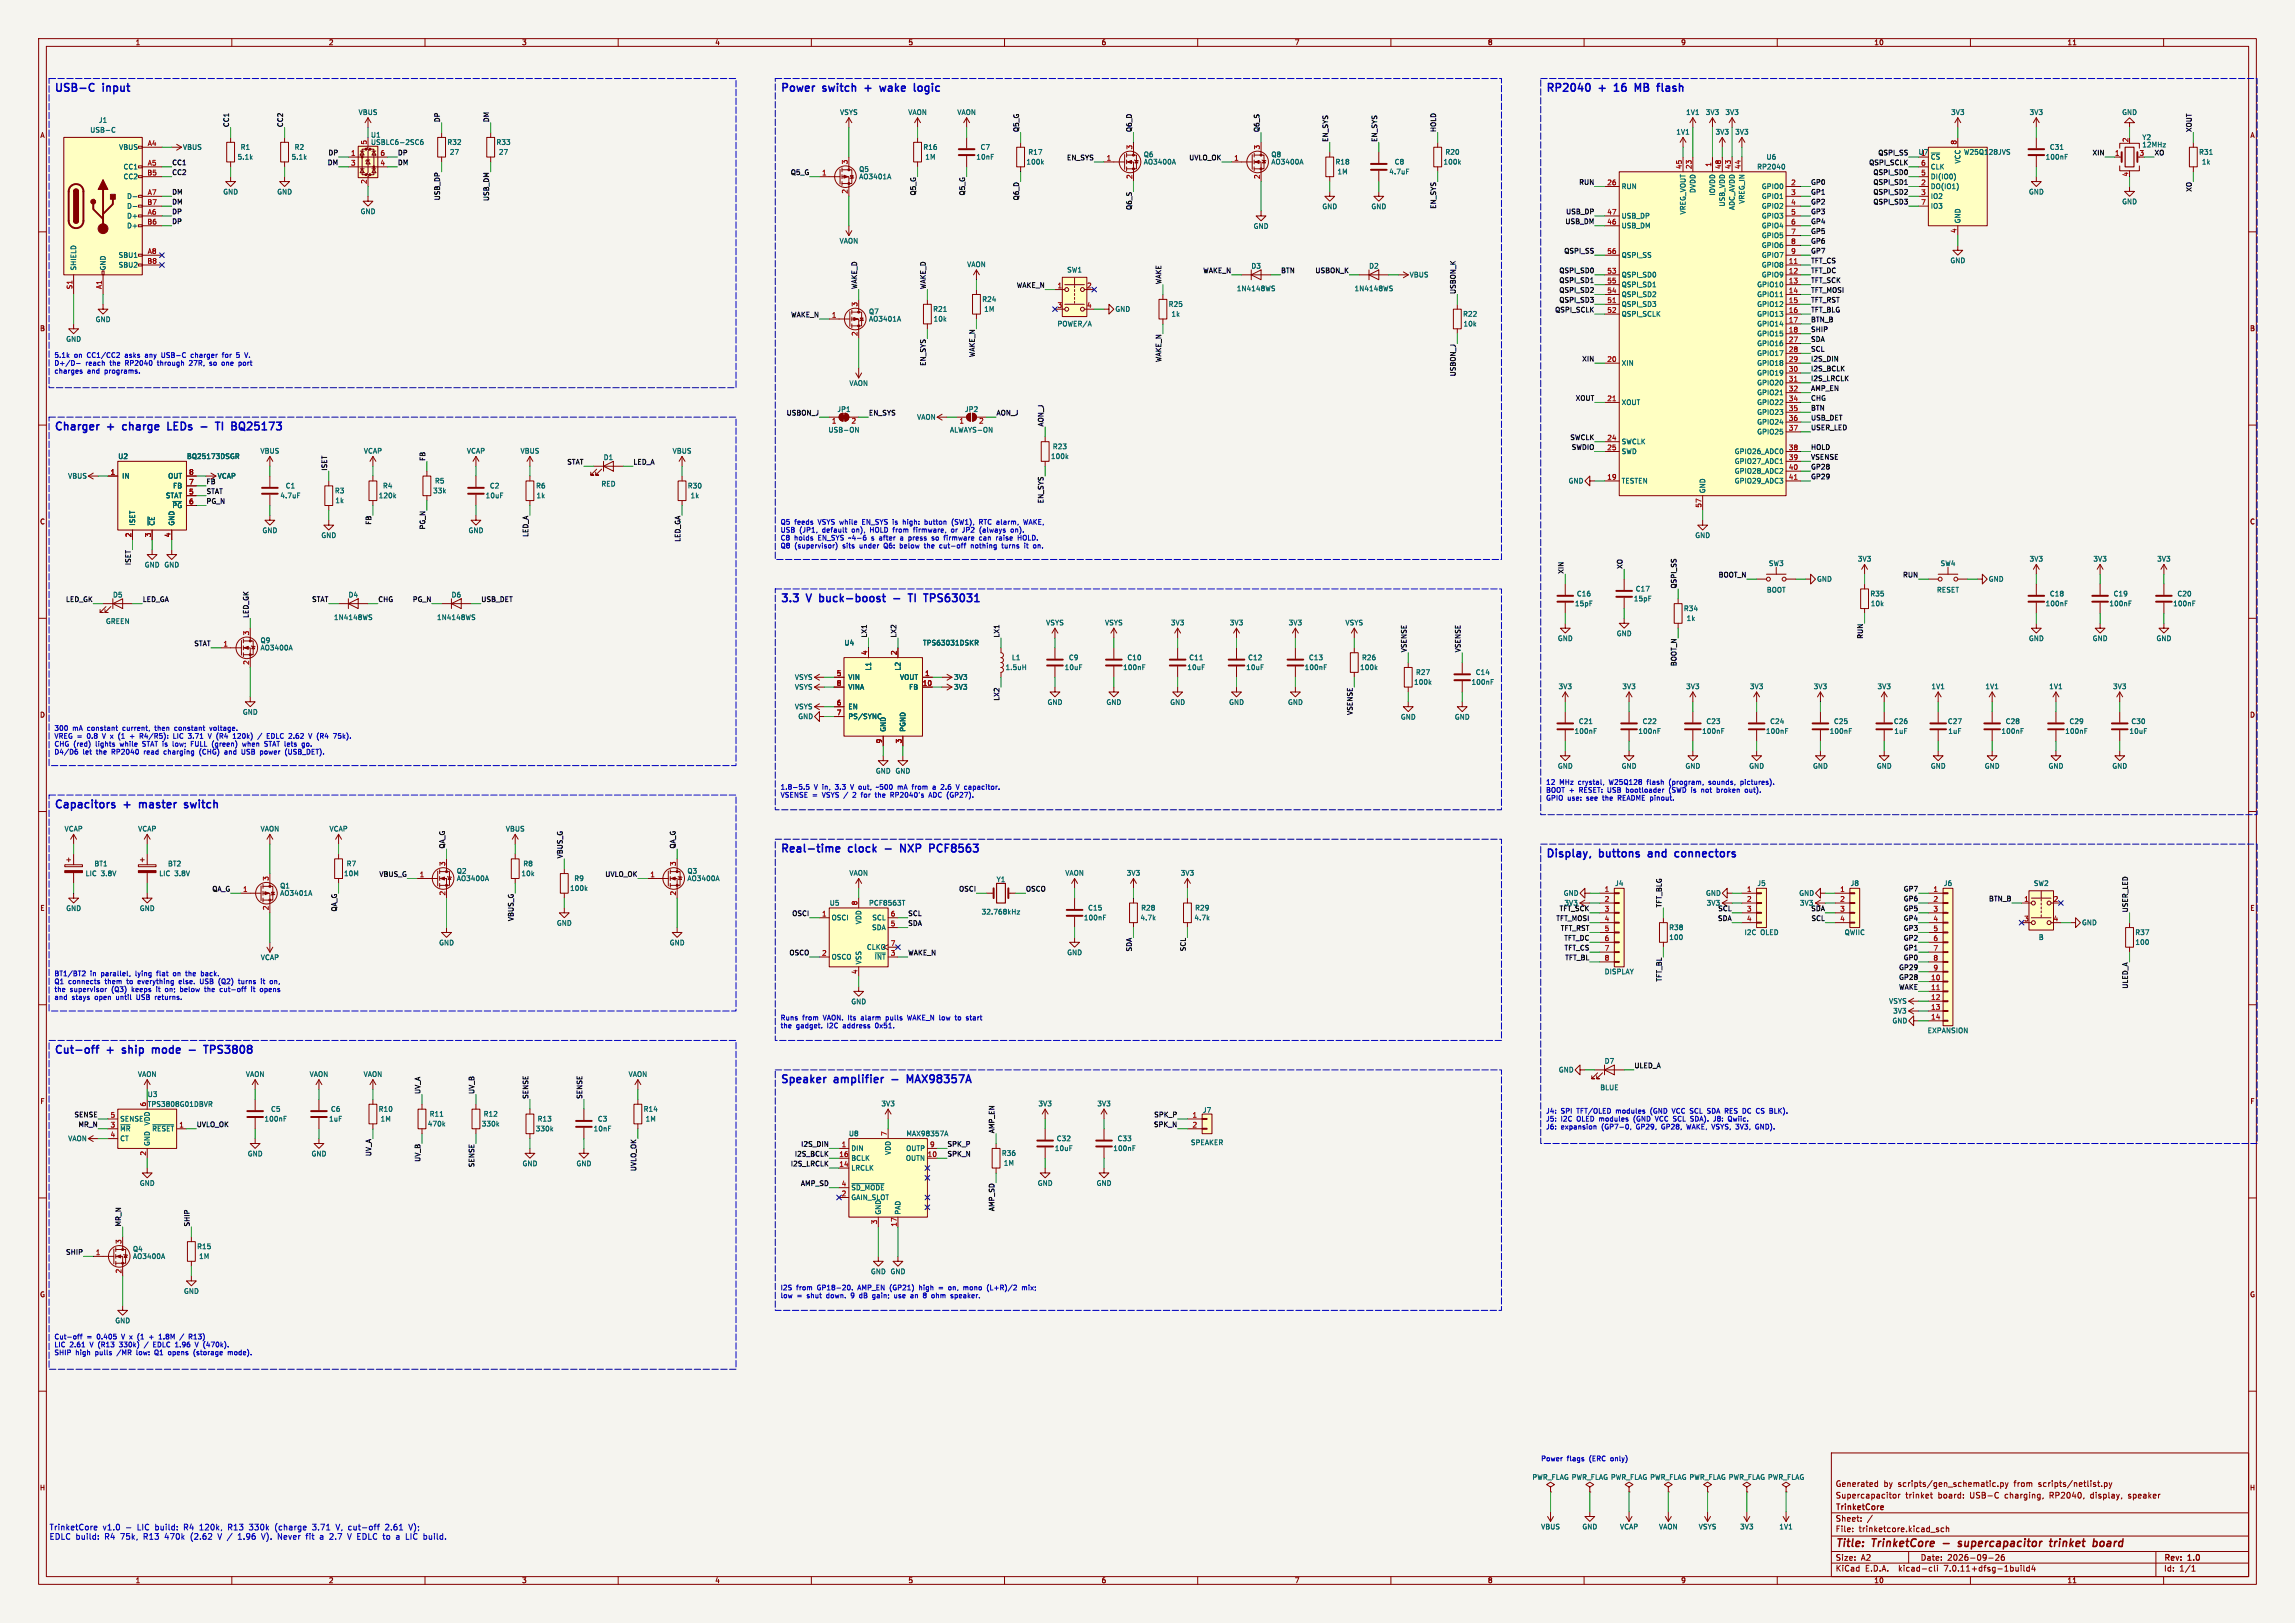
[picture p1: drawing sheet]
<svg xmlns="http://www.w3.org/2000/svg" width="594mm" height="420mm" viewBox="0 0 594 420" stroke-linecap="round" stroke-linejoin="round" font-family="sans-serif">
<defs><g id="words">
<g font-size="2.8" fill="#0000c2">
<text x="14" y="23.9">USB-C</text>
<text x="26.8" y="23.9">input</text>
<text x="201.9" y="23.9">Power</text>
<text x="213.1" y="23.9">switch</text>
<text x="224.8" y="23.9">+</text>
<text x="229.6" y="23.9">wake</text>
<text x="239.1" y="23.9">logic</text>
<text x="400" y="23.9">RP2040</text>
<text x="414" y="23.9">+</text>
<text x="418.8" y="23.9">16</text>
<text x="424.9" y="23.9">MB</text>
<text x="431.5" y="23.9">flash</text>
<text x="14" y="111.5">Charger</text>
<text x="27.9" y="111.5">+</text>
<text x="32.7" y="111.5">charge</text>
<text x="45.1" y="111.5">LEDs</text>
<text x="59.3" y="111.5">TI</text>
<text x="64.1" y="111.5">BQ25173</text>
<text x="201.9" y="156">3.3</text>
<text x="209" y="156">V</text>
<text x="213.1" y="156">buck-boost</text>
<text x="237.8" y="156">TI</text>
<text x="242.6" y="156">TPS63031</text>
<text x="14" y="209.3">Capacitors</text>
<text x="32.2" y="209.3">+</text>
<text x="37" y="209.3">master</text>
<text x="49.5" y="209.3">switch</text>
<text x="201.9" y="220.7">Real-time</text>
<text x="219.8" y="220.7">clock</text>
<text x="230" y="220.7">-</text>
<text x="234.8" y="220.7">NXP</text>
<text x="243.1" y="220.7">PCF8563</text>
<text x="400" y="222">Display,</text>
<text x="414.1" y="222">buttons</text>
<text x="427.6" y="222">and</text>
<text x="435.3" y="222">connectors</text>
<text x="14" y="272.8">Cut-off</text>
<text x="27.8" y="272.8">+</text>
<text x="32.6" y="272.8">ship</text>
<text x="41.1" y="272.8">mode</text>
<text x="56.3" y="272.8">TPS3808</text>
<text x="201.9" y="280.4">Speaker</text>
<text x="216.1" y="280.4">amplifier</text>
<text x="231.7" y="280.4">-</text>
<text x="236.5" y="280.4">MAX98357A</text>
</g>
<g font-size="2.8" fill="#840000">
<text x="475" y="400.9">Title:</text>
<text x="484.7" y="400.9">TrinketCore</text>
<text x="508.5" y="400.9">supercapacitor</text>
<text x="533.1" y="400.9">trinket</text>
<text x="545" y="400.9">board</text>
</g>
<g font-size="2.1" fill="#840000">
<text x="475" y="388">Supercapacitor</text>
<text x="475" y="385">Generated</text>
<text x="487.5" y="385">by</text>
<text x="491.3" y="385">scripts/gen_schematic.py</text>
<text x="493.2" y="388">trinket</text>
<text x="501.7" y="388">board:</text>
<text x="510" y="388">USB-C</text>
<text x="519.2" y="388">charging,</text>
<text x="521.5" y="385">from</text>
<text x="527.9" y="385">scripts/netlist.py</text>
<text x="530.9" y="388">RP2040,</text>
<text x="541.7" y="388">display,</text>
<text x="551.6" y="388">speaker</text>
<text x="475" y="394">Sheet:</text>
<text x="475" y="391.2">TrinketCore</text>
<text x="475" y="396.7">File:</text>
<text x="481.1" y="396.7">trinketcore.kicad_sch</text>
<text x="475" y="406.9">KiCad</text>
<text x="475" y="404.1">Size:</text>
<text x="481.7" y="404.1">A2</text>
<text x="482.7" y="406.9">E.D.A.</text>
<text x="491.6" y="406.9">kicad-cli</text>
<text x="497" y="404.1">Date:</text>
<text x="503.5" y="406.9">7.0.11+dfsg-1build4</text>
<text x="504" y="404.1">2026-09-26</text>
<text x="560" y="404.3">Rev:</text>
<text x="560" y="406.9">Id:</text>
<text x="564.1" y="406.9">1/1</text>
<text x="566.4" y="404.3">1.0</text>
</g>
<g font-size="2.1" fill="#0000c2">
<text x="12.7" y="396.1">TrinketCore</text>
<text x="12.7" y="398.5">EDLC build:</text>
<text x="26.6" y="396.1">v1.0</text>
<text x="27.2" y="398.5">R4</text>
<text x="31.4" y="398.5">75k,</text>
<text x="32.6" y="396.1">-</text>
<text x="35.7" y="396.1">LIC</text>
<text x="37.5" y="398.5">R13</text>
<text x="40.5" y="396.1">build:</text>
<text x="43.1" y="398.5">470k</text>
<text x="48.1" y="396.1">R4</text>
<text x="49.9" y="398.5">(2.62</text>
<text x="52.3" y="396.1">120k,</text>
<text x="57.2" y="398.5">V /</text>
<text x="59.8" y="396.1">R13</text>
<text x="62.7" y="398.5">1.96</text>
<text x="65.5" y="396.1">330k</text>
<text x="69" y="398.5">V).</text>
<text x="72.3" y="396.1">(charge</text>
<text x="73.3" y="398.5">Never</text>
<text x="80.8" y="398.5">fit</text>
<text x="82.1" y="396.1">3.71</text>
<text x="84.5" y="398.5">a</text>
<text x="87.2" y="398.5">2.7</text>
<text x="88.4" y="396.1">V, cut-off</text>
<text x="92.1" y="398.5">V EDLC to</text>
<text x="101.5" y="396.1">2.61</text>
<text x="105" y="398.5">a</text>
<text x="107.7" y="398.5">LIC</text>
<text x="107.8" y="396.1">V);</text>
<text x="112.4" y="398.5">build.</text>
</g>
<g font-size="1.8" fill="#840000">
<text x="35" y="11.9">1</text>
<text x="85" y="11.9">2</text>
<text x="135" y="11.9">3</text>
<text x="185" y="11.9">4</text>
<text x="235" y="11.9">5</text>
<text x="285" y="11.9">6</text>
<text x="335" y="11.9">7</text>
<text x="385" y="11.9">8</text>
<text x="435" y="11.9">9</text>
<text x="485" y="11.9">10</text>
<text x="535" y="11.9">11</text>
<text x="10.3" y="35.9">A</text>
<text x="582.3" y="35.9">A</text>
<text x="10.3" y="85.9">B</text>
<text x="582.3" y="85.9">B</text>
<text x="10.3" y="135.9">C</text>
<text x="582.3" y="135.9">C</text>
<text x="10.3" y="185.9">D</text>
<text x="582.3" y="185.9">D</text>
<text x="10.3" y="235.9">E</text>
<text x="582.3" y="235.9">E</text>
<text x="10.3" y="285.9">F</text>
<text x="582.3" y="285.9">F</text>
<text x="10.3" y="335.9">G</text>
<text x="582.3" y="335.9">G</text>
<text x="10.2" y="385.9">H</text>
<text x="582.2" y="385.9">H</text>
<text x="35" y="409.9">1</text>
<text x="85" y="409.9">2</text>
<text x="135" y="409.9">3</text>
<text x="185" y="409.9">4</text>
<text x="235" y="409.9">5</text>
<text x="285" y="409.9">6</text>
<text x="335" y="409.9">7</text>
<text x="385" y="409.9">8</text>
<text x="435" y="409.9">9</text>
<text x="485" y="409.9">10</text>
<text x="535" y="409.9">11</text>
</g>
<g font-size="1.8" fill="#006464">
<text x="92.7" y="29.9">VBUS</text>
<text x="217.3" y="29.9">VSYS</text>
<text x="235" y="29.9">VAON</text>
<text x="247.7" y="29.9">VAON</text>
<text x="436.3" y="29.9">1V1</text>
<text x="441.4" y="29.9">3V3</text>
<text x="446.5" y="29.9">3V3</text>
<text x="504.9" y="29.9">3V3</text>
<text x="525.2" y="29.9">3V3</text>
<text x="549.1" y="29.9">GND</text>
<text x="23.2" y="34.5">USB-C</text>
<text x="25.5" y="32">J1</text>
<text x="95.9" y="35.8">U1</text>
<text x="433.8" y="35">1V1</text>
<text x="443.9" y="35">3V3</text>
<text x="449" y="35">3V3</text>
<text x="30.7" y="39">VBUS</text>
<text x="47.2" y="39">VBUS</text>
<text x="61.4" y="41.5">5.1k</text>
<text x="62.2" y="39">R1</text>
<text x="75.4" y="41.5">5.1k</text>
<text x="76.1" y="39">R2</text>
<text x="95.9" y="37.7">USBLC6-2SC6</text>
<text x="115.7" y="37.7">R32</text>
<text x="116.3" y="40.2">27</text>
<text x="128.4" y="37.7">R33</text>
<text x="129" y="40.2">27</text>
<text x="238.9" y="39">R16</text>
<text x="239.4" y="41.5">1M</text>
<text x="252.6" y="41.5">10nF</text>
<text x="253.7" y="39">C7</text>
<text x="266" y="40.2">R17</text>
<text x="295.9" y="40.9">Q6</text>
<text x="328.9" y="40.9">Q8</text>
<text x="374" y="40.2">R20</text>
<text x="457.1" y="41.5">U6</text>
<text x="496.5" y="40.2">U7</text>
<text x="497.1" y="40.4">1</text>
<text x="499.6" y="41.5">~{CS}</text>
<text x="508.2" y="40.2">W25Q128JVS</text>
<text x="529.3" y="41.5">100nF</text>
<text x="530.4" y="39">C31</text>
<text x="554.4" y="36.4">Y2</text>
<text x="554.4" y="38.3">12MHz</text>
<text x="569.1" y="40.2">R31</text>
<text x="31.9" y="44">CC1</text>
<text x="31.9" y="46.6">CC2</text>
<text x="222.3" y="46.6">AO3401A</text>
<text x="222.3" y="44.7">Q5</text>
<text x="265.5" y="42.8">100k</text>
<text x="295.9" y="42.8">AO3400A</text>
<text x="328.9" y="42.8">AO3400A</text>
<text x="345.5" y="42.8">R18</text>
<text x="346.1" y="45.3">1M</text>
<text x="359.5" y="45.3">4.7uF</text>
<text x="360.9" y="42.8">C8</text>
<text x="373.5" y="42.8">100k</text>
<text x="454.7" y="44">RP2040</text>
<text x="499.6" y="46.6">DI(IO0)</text>
<text x="499.6" y="44">CLK</text>
<text x="507.6" y="42.4" transform="rotate(-90 507.6 42.4)">VCC</text>
<text x="569.8" y="42.8">1k</text>
<text x="32.8" y="51.7">D-</text>
<text x="57.7" y="50.5">GND</text>
<text x="71.6" y="50.5">GND</text>
<text x="419.6" y="49.1">RUN</text>
<text x="439" y="50.1" transform="rotate(-90 439 50.1)">DVDD</text>
<text x="444.1" y="50.7" transform="rotate(-90 444.1 50.7)">IOVDD</text>
<text x="446.6" y="53.6" transform="rotate(-90 446.6 53.6)">USB_VDD</text>
<text x="451.7" y="52.8" transform="rotate(-90 451.7 52.8)">VREG_IN</text>
<text x="455.9" y="49.1">GPIO0</text>
<text x="455.9" y="51.7">GPIO1</text>
<text x="499.6" y="49.1">DO(IO1)</text>
<text x="499.6" y="51.7">IO2</text>
<text x="525" y="50.5">GND</text>
<text x="549.1" y="53.1">GND</text>
<text x="32.8" y="56.7">D+</text>
<text x="32.8" y="59.3">D+</text>
<text x="32.8" y="54.2">D-</text>
<text x="93.2" y="55.6">GND</text>
<text x="324.4" y="59.4">GND</text>
<text x="342.1" y="54.3">GND</text>
<text x="354.8" y="54.3">GND</text>
<text x="419.6" y="59.3">USB_DM</text>
<text x="419.6" y="56.7">USB_DP</text>
<text x="436.5" y="55.6" transform="rotate(-90 436.5 55.6)">VREG_VOUT</text>
<text x="449.2" y="54.5" transform="rotate(-90 449.2 54.5)">ADC_AVDD</text>
<text x="455.9" y="54.2">GPIO2</text>
<text x="455.9" y="56.7">GPIO3</text>
<text x="455.9" y="59.3">GPIO4</text>
<text x="499.6" y="54.2">IO3</text>
<text x="507.6" y="57.9" transform="rotate(-90 507.6 57.9)">GND</text>
<text x="217.2" y="63.2">VAON</text>
<text x="455.9" y="61.8">GPIO5</text>
<text x="455.9" y="64.4">GPIO6</text>
<text x="19.9" y="70.1" transform="rotate(-90 19.9 70.1)">SHIELD</text>
<text x="27.5" y="70.1" transform="rotate(-90 27.5 70.1)">GND</text>
<text x="30.6" y="66.9">SBU1</text>
<text x="30.6" y="69.4">SBU2</text>
<text x="250.2" y="69.3">VAON</text>
<text x="276.1" y="70.7">SW1</text>
<text x="323.8" y="69.7">D3</text>
<text x="354.3" y="69.7">D2</text>
<text x="364.7" y="72">VBUS</text>
<text x="419.6" y="72">QSPI_SD0</text>
<text x="419.6" y="66.9">QSPI_SS</text>
<text x="455.9" y="69.4">GPIO8</text>
<text x="455.9" y="72">GPIO9</text>
<text x="455.9" y="66.9">GPIO7</text>
<text x="504.7" y="68.3">GND</text>
<text x="320" y="75.6">1N4148WS</text>
<text x="350.5" y="75.6">1N4148WS</text>
<text x="419.6" y="77.1">QSPI_SD2</text>
<text x="419.6" y="74.5">QSPI_SD1</text>
<text x="454.7" y="74.5">GPIO10</text>
<text x="454.7" y="77.1">GPIO11</text>
<text x="24.6" y="83.5">GND</text>
<text x="224.8" y="83.4">AO3401A</text>
<text x="224.8" y="81.5">Q7</text>
<text x="241.4" y="80.9">R21</text>
<text x="241.5" y="83.4">10k</text>
<text x="254.1" y="78.3">R24</text>
<text x="254.6" y="80.9">1M</text>
<text x="288.6" y="80.9">GND</text>
<text x="302.4" y="79.6">R25</text>
<text x="303.1" y="82.1">1k</text>
<text x="378.6" y="82.1">R22</text>
<text x="419.6" y="79.6">QSPI_SD3</text>
<text x="419.6" y="82.1">QSPI_SCLK</text>
<text x="454.7" y="79.6">GPIO12</text>
<text x="454.7" y="82.1">GPIO13</text>
<text x="17" y="88.6">GND</text>
<text x="273.6" y="84.7">POWER/A</text>
<text x="378.7" y="84.7">10k</text>
<text x="454.7" y="84.7">GPIO14</text>
<text x="454.7" y="87.2">GPIO15</text>
<text x="454.7" y="89.8">GPIO16</text>
<text x="419.6" y="94.8">XIN</text>
<text x="454.7" y="92.3">GPIO17</text>
<text x="454.7" y="94.8">GPIO18</text>
<text x="219.7" y="100.1">VAON</text>
<text x="454.7" y="97.4">GPIO19</text>
<text x="454.7" y="99.9">GPIO20</text>
<text x="216.6" y="106.8">JP1</text>
<text x="249.6" y="106.8">JP2</text>
<text x="419.6" y="105">XOUT</text>
<text x="454.7" y="102.5">GPIO21</text>
<text x="454.7" y="105">GPIO22</text>
<text x="454.7" y="107.5">GPIO23</text>
<text x="214.3" y="112.1">USB-ON</text>
<text x="237.2" y="108.8">VAON</text>
<text x="245.8" y="112.1">ALWAYS-ON</text>
<text x="454.7" y="110.1">GPIO24</text>
<text x="454.7" y="112.6">GPIO25</text>
<text x="30.5" y="119">U2</text>
<text x="48.3" y="119">BQ25173DSGR</text>
<text x="67.3" y="117.6">VBUS</text>
<text x="94.1" y="117.6">VCAP</text>
<text x="120.7" y="117.6">VCAP</text>
<text x="134.6" y="117.6">VBUS</text>
<text x="156.1" y="119.2">D1</text>
<text x="174" y="117.6">VBUS</text>
<text x="271.9" y="119">100k</text>
<text x="272.4" y="116.4">R23</text>
<text x="419.6" y="115.2">SWCLK</text>
<text x="419.6" y="117.7">SWD</text>
<text x="448.9" y="117.7">GPIO26_ADC0</text>
<text x="17.5" y="124.1">VBUS</text>
<text x="31.5" y="124.1">IN</text>
<text x="43.4" y="124.1">OUT</text>
<text x="56.2" y="124.1">VCAP</text>
<text x="112.5" y="125.3">R5</text>
<text x="405.9" y="125.3">GND</text>
<text x="419.6" y="125.3">TESTEN</text>
<text x="448.9" y="120.2">GPIO27_ADC1</text>
<text x="448.9" y="122.8">GPIO28_ADC2</text>
<text x="448.9" y="125.3">GPIO29_ADC3</text>
<text x="42.8" y="129.1">STAT</text>
<text x="44.5" y="131.7">~{PG}</text>
<text x="44.7" y="126.6">FB</text>
<text x="72.4" y="129.1">4.7uF</text>
<text x="73.8" y="126.6">C1</text>
<text x="86.6" y="127.9">R3</text>
<text x="86.7" y="130.4">1k</text>
<text x="97.9" y="129.1">120k</text>
<text x="99" y="126.6">R4</text>
<text x="112" y="127.9">33k</text>
<text x="125.6" y="129.1">10uF</text>
<text x="126.7" y="126.6">C2</text>
<text x="138.6" y="126.6">R6</text>
<text x="138.8" y="129.1">1k</text>
<text x="155.5" y="126.1">RED</text>
<text x="177.9" y="126.6">R30</text>
<text x="178.6" y="129.1">1k</text>
<text x="441.6" y="127.8" transform="rotate(-90 441.6 127.8)">GND</text>
<text x="35.2" y="136.1" transform="rotate(-90 35.2 136.1)">ISET</text>
<text x="40.2" y="136.1" transform="rotate(-90 40.2 136.1)">~{CE}</text>
<text x="45.3" y="136.1" transform="rotate(-90 45.3 136.1)">GND</text>
<text x="67.8" y="138.2">GND</text>
<text x="83.1" y="139.4">GND</text>
<text x="121.2" y="138.2">GND</text>
<text x="438.7" y="139.4">GND</text>
<text x="37.3" y="147">GND GND</text>
<text x="457.7" y="146.7">SW3</text>
<text x="480.7" y="145.5">3V3</text>
<text x="502.2" y="146.7">SW4</text>
<text x="525.2" y="145.5">3V3</text>
<text x="541.7" y="145.5">3V3</text>
<text x="558.2" y="145.5">3V3</text>
<text x="29.1" y="154.8">D5</text>
<text x="90.1" y="154.8">D4</text>
<text x="116.8" y="154.8">D6</text>
<text x="408" y="154.5">C16</text>
<text x="422.8" y="155.8">15pF</text>
<text x="423.3" y="153.3">C17</text>
<text x="457.2" y="153.5">BOOT</text>
<text x="470.2" y="150.7">GND</text>
<text x="484" y="154.5">R35</text>
<text x="501.2" y="153.5">RESET</text>
<text x="514.6" y="150.7">GND</text>
<text x="530.4" y="154.5">C18</text>
<text x="546.9" y="154.5">C19</text>
<text x="563.5" y="154.5">C20</text>
<text x="27.3" y="161.7">GREEN</text>
<text x="86.3" y="160.6">1N4148WS</text>
<text x="113" y="160.6">1N4148WS</text>
<text x="407.5" y="157.1">15pF</text>
<text x="435.7" y="158.3">R34</text>
<text x="436.4" y="160.9">1k</text>
<text x="484.1" y="157.1">10k</text>
<text x="529.3" y="157.1">100nF</text>
<text x="545.9" y="157.1">100nF</text>
<text x="562.4" y="157.1">100nF</text>
<text x="67.3" y="166.6">Q9</text>
<text x="218.4" y="167.2">U4</text>
<text x="238.8" y="167.2">TPS63031DSKR</text>
<text x="270.6" y="162">VSYS</text>
<text x="285.9" y="162">VSYS</text>
<text x="302.9" y="162">3V3</text>
<text x="318.2" y="162">3V3</text>
<text x="333.4" y="162">3V3</text>
<text x="348.1" y="162">VSYS</text>
<text x="403.1" y="166.1">GND</text>
<text x="418.3" y="164.8">GND</text>
<text x="525" y="166.1">GND</text>
<text x="541.5" y="166.1">GND</text>
<text x="558" y="166.1">GND</text>
<text x="67.3" y="168.5">AO3400A</text>
<text x="225.7" y="173.6" transform="rotate(-90 225.7 173.6)">L1</text>
<text x="233.3" y="173.6" transform="rotate(-90 233.3 173.6)">L2</text>
<text x="260.2" y="173.6">1.5uH</text>
<text x="261.8" y="171">L1</text>
<text x="275.5" y="173.6">10uF</text>
<text x="276.5" y="171">C9</text>
<text x="290.6" y="173.6">100nF</text>
<text x="291.7" y="171">C10</text>
<text x="307.2" y="173.6">10uF</text>
<text x="307.7" y="171">C11</text>
<text x="322.4" y="173.6">10uF</text>
<text x="322.9" y="171">C12</text>
<text x="337.6" y="173.6">100nF</text>
<text x="338.7" y="171">C13</text>
<text x="351.9" y="173.6">100k</text>
<text x="352.4" y="171">R26</text>
<text x="205.6" y="176.1">VSYS</text>
<text x="205.6" y="178.7">VSYS</text>
<text x="219.5" y="176.1">VIN</text>
<text x="219.5" y="178.7">VINA</text>
<text x="232.8" y="176.1">VOUT</text>
<text x="235.2" y="178.7">FB</text>
<text x="246.8" y="178.7">3V3</text>
<text x="246.8" y="176.1">3V3</text>
<text x="365.9" y="177.4">100k</text>
<text x="366.4" y="174.9">R27</text>
<text x="380.8" y="177.4">100nF</text>
<text x="381.8" y="174.9">C14</text>
<text x="403.3" y="178.5">3V3</text>
<text x="419.8" y="178.5">3V3</text>
<text x="436.3" y="178.5">3V3</text>
<text x="452.8" y="178.5">3V3</text>
<text x="469.3" y="178.5">3V3</text>
<text x="485.8" y="178.5">3V3</text>
<text x="499.8" y="178.5">1V1</text>
<text x="513.8" y="178.5">1V1</text>
<text x="530.3" y="178.5">1V1</text>
<text x="546.8" y="178.5">3V3</text>
<text x="62.7" y="185.1">GND</text>
<text x="205.6" y="183.7">VSYS</text>
<text x="219.5" y="183.7">EN</text>
<text x="271" y="182.6">GND</text>
<text x="286.3" y="182.6">GND</text>
<text x="302.8" y="182.6">GND</text>
<text x="318" y="182.6">GND</text>
<text x="333.2" y="182.6">GND</text>
<text x="206.5" y="186.3">GND</text>
<text x="219.5" y="186.3">PS/SYNC</text>
<text x="229.5" y="189.5" transform="rotate(-90 229.5 189.5)">GND</text>
<text x="234.5" y="189.5" transform="rotate(-90 234.5 189.5)">PGND</text>
<text x="362.5" y="186.4">GND</text>
<text x="376.4" y="186.4">GND</text>
<text x="407.4" y="190.1">100nF</text>
<text x="408.5" y="187.6">C21</text>
<text x="423.9" y="190.1">100nF</text>
<text x="425" y="187.6">C22</text>
<text x="440.4" y="190.1">100nF</text>
<text x="441.5" y="187.6">C23</text>
<text x="457" y="190.1">100nF</text>
<text x="458" y="187.6">C24</text>
<text x="473.5" y="190.1">100nF</text>
<text x="474.6" y="187.6">C25</text>
<text x="490.1" y="187.6">C26</text>
<text x="490.2" y="190.1">1uF</text>
<text x="504" y="187.6">C27</text>
<text x="504.2" y="190.1">1uF</text>
<text x="517.9" y="190.1">100nF</text>
<text x="519" y="187.6">C28</text>
<text x="534.4" y="190.1">100nF</text>
<text x="535.5" y="187.6">C29</text>
<text x="551" y="190.1">10uF</text>
<text x="551.5" y="187.6">C30</text>
<text x="226.6" y="200.4">GND GND</text>
<text x="403.1" y="199.1">GND</text>
<text x="419.6" y="199.1">GND</text>
<text x="436.1" y="199.1">GND</text>
<text x="452.6" y="199.1">GND</text>
<text x="469.1" y="199.1">GND</text>
<text x="485.6" y="199.1">GND</text>
<text x="499.6" y="199.1">GND</text>
<text x="513.6" y="199.1">GND</text>
<text x="530.1" y="199.1">GND</text>
<text x="546.6" y="199.1">GND</text>
<text x="16.6" y="215.4">VCAP</text>
<text x="35.6" y="215.4">VCAP</text>
<text x="67.3" y="215.4">VAON</text>
<text x="85.2" y="215.4">VCAP</text>
<text x="130.8" y="215.4">VBUS</text>
<text x="22" y="226.9">LIC</text>
<text x="24.3" y="224.4">BT1</text>
<text x="26.1" y="226.9">3.8V</text>
<text x="41.1" y="226.9">LIC</text>
<text x="43.4" y="224.4">BT2</text>
<text x="45.2" y="226.9">3.8V</text>
<text x="88.9" y="226.9">10M</text>
<text x="89.6" y="224.4">R7</text>
<text x="118.1" y="226.3">Q2</text>
<text x="134.8" y="226.9">10k</text>
<text x="135.3" y="224.4">R8</text>
<text x="177.8" y="226.3">Q3</text>
<text x="219.7" y="226.8">VAON</text>
<text x="275.6" y="226.8">VAON</text>
<text x="291.5" y="226.8">3V3</text>
<text x="305.5" y="226.8">3V3</text>
<text x="72.4" y="232">AO3401A</text>
<text x="72.4" y="230.1">Q1</text>
<text x="118.1" y="228.2">AO3400A</text>
<text x="147.4" y="230.7">100k</text>
<text x="148.5" y="228.2">R9</text>
<text x="177.8" y="228.2">AO3400A</text>
<text x="257.8" y="228.5">Y1</text>
<text x="404.6" y="232">GND</text>
<text x="417.9" y="229.5">J4</text>
<text x="441.4" y="232">GND</text>
<text x="454.7" y="229.5">J5</text>
<text x="465.6" y="232">GND</text>
<text x="478.9" y="229.5">J8</text>
<text x="503" y="229.5">J6</text>
<text x="526.3" y="229.5">SW2</text>
<text x="17" y="235.9">GND</text>
<text x="36.1" y="235.9">GND</text>
<text x="144" y="239.8">GND</text>
<text x="214.6" y="234.5">U5</text>
<text x="215.1" y="238.4">OSCI</text>
<text x="223.1" y="239.3" transform="rotate(-90 223.1 239.3)">VDD</text>
<text x="224.8" y="234.5">PCF8563T</text>
<text x="225.7" y="238.4">SCL</text>
<text x="254" y="236.8">32.768kHz</text>
<text x="280.4" y="238.4">100nF</text>
<text x="281.5" y="235.8">C15</text>
<text x="295.1" y="238.4">4.7k</text>
<text x="295.2" y="235.8">R28</text>
<text x="309" y="238.4">4.7k</text>
<text x="309.2" y="235.8">R29</text>
<text x="538.7" y="239.6">GND</text>
<text x="113.5" y="244.8">GND</text>
<text x="173.2" y="244.8">GND</text>
<text x="224.3" y="246">CLKO</text>
<text x="225.6" y="240.9">SDA</text>
<text x="431.9" y="240.9">R38</text>
<text x="431.9" y="243.4">100</text>
<text x="451.4" y="242.2">I2C</text>
<text x="455.7" y="242.2">OLED</text>
<text x="477.3" y="242.2">QWIIC</text>
<text x="527.6" y="243.4">B</text>
<text x="552.6" y="242.2">R37</text>
<text x="552.6" y="244.7">100</text>
<text x="67.4" y="248.6">VCAP</text>
<text x="215.1" y="248.5">OSCO</text>
<text x="223.1" y="249.7" transform="rotate(-90 223.1 249.7)">VSS</text>
<text x="226.3" y="248.5">~{INT}</text>
<text x="276.1" y="247.4">GND</text>
<text x="415.2" y="252.3">DISPLAY</text>
<text x="220.2" y="260.1">GND</text>
<text x="488.8" y="259.9">VSYS</text>
<text x="489.9" y="262.5">3V3</text>
<text x="489.7" y="265">GND</text>
<text x="498.8" y="267.6">EXPANSION</text>
<text x="415.2" y="275.5">D7</text>
<text x="35.6" y="278.9">VAON</text>
<text x="63.5" y="278.9">VAON</text>
<text x="80" y="278.9">VAON</text>
<text x="94" y="278.9">VAON</text>
<text x="162.6" y="278.9">VAON</text>
<text x="403.3" y="277.7">GND</text>
<text x="38.1" y="286.6">TPS3808G01DBVR</text>
<text x="38.1" y="284.1">U3</text>
<text x="70" y="287.9">C5</text>
<text x="85.5" y="287.9">C6</text>
<text x="97.9" y="287.9">R10</text>
<text x="166.5" y="287.9">R14</text>
<text x="228" y="286.5">3V3</text>
<text x="268.7" y="286.5">3V3</text>
<text x="283.9" y="286.5">3V3</text>
<text x="414.1" y="282.3">BLUE</text>
<text x="31" y="293">~{MR}</text>
<text x="31" y="290.4">SENSE</text>
<text x="39" y="291.4" transform="rotate(-90 39 291.4)">VDD</text>
<text x="39.3" y="293">~{RESET}</text>
<text x="68.3" y="290.4">100nF</text>
<text x="85.1" y="290.4">1uF</text>
<text x="98.4" y="290.4">1M</text>
<text x="110.6" y="291.7">470k</text>
<text x="111.1" y="289.2">R11</text>
<text x="124.6" y="291.7">330k</text>
<text x="125.1" y="289.2">R12</text>
<text x="138.6" y="293">330k</text>
<text x="139" y="290.4">R13</text>
<text x="153.5" y="293">10nF</text>
<text x="154.6" y="290.4">C3</text>
<text x="167" y="290.4">1M</text>
<text x="311.2" y="288.2">J7</text>
<text x="17.5" y="295.5">VAON</text>
<text x="31" y="295.5">CT</text>
<text x="39" y="296.7" transform="rotate(-90 39 296.7)">GND</text>
<text x="64" y="299.4">GND</text>
<text x="80.5" y="299.4">GND</text>
<text x="219.6" y="294.2">U8</text>
<text x="220.2" y="298">DIN</text>
<text x="230.7" y="299" transform="rotate(-90 230.7 299)">VDD</text>
<text x="234.4" y="298">OUTP</text>
<text x="234.5" y="294.2">MAX98357A</text>
<text x="259.2" y="299.3">R36</text>
<text x="272.9" y="298">10uF</text>
<text x="273.4" y="295.5">C32</text>
<text x="288" y="298">100nF</text>
<text x="289.1" y="295.5">C33</text>
<text x="308.1" y="296.5">SPEAKER</text>
<text x="135.1" y="302">GND</text>
<text x="149.1" y="302">GND</text>
<text x="220.2" y="303.1">LRCLK</text>
<text x="220.2" y="300.6">BCLK</text>
<text x="234.4" y="300.6">OUTN</text>
<text x="259.7" y="301.9">1M</text>
<text x="36.1" y="307.1">GND</text>
<text x="220.2" y="310.7">GAIN_SLOT</text>
<text x="220.2" y="308.2">~{SD_MODE}</text>
<text x="268.5" y="307.1">GND</text>
<text x="283.7" y="307.1">GND</text>
<text x="228.2" y="314.5" transform="rotate(-90 228.2 314.5)">GND</text>
<text x="233.3" y="314.5" transform="rotate(-90 233.3 314.5)">PAD</text>
<text x="50.9" y="323.4">R15</text>
<text x="34.3" y="326">AO3400A</text>
<text x="34.3" y="324.1">Q4</text>
<text x="51.4" y="326">1M</text>
<text x="225.3" y="329.9">GND GND</text>
<text x="47.5" y="335">GND</text>
<text x="29.7" y="342.6">GND</text>
<text x="396.5" y="383.1">PWR_FLAG PWR_FLAG PWR_FLAG PWR_FLAG PWR_FLAG PWR_FLAG PWR_FLAG</text>
<text x="398.8" y="396">VBUS</text>
<text x="409.4" y="396">GND</text>
<text x="419.2" y="396">VCAP</text>
<text x="429.3" y="396">VAON</text>
<text x="439.6" y="396">VSYS</text>
<text x="450.3" y="396">3V3</text>
<text x="460.4" y="396">1V1</text>
</g>
<g font-size="1.8" fill="#0f0f0f">
<text x="59.3" y="33" transform="rotate(-90 59.3 33)">CC1</text>
<text x="73.3" y="33" transform="rotate(-90 73.3 33)">CC2</text>
<text x="114" y="31.8" transform="rotate(-90 114 31.8)">DP</text>
<text x="126.7" y="31.8" transform="rotate(-90 126.7 31.8)">DM</text>
<text x="263.8" y="34.3" transform="rotate(-90 263.8 34.3)">Q5_G</text>
<text x="293" y="34.3" transform="rotate(-90 293 34.3)">Q6_D</text>
<text x="326" y="34.3" transform="rotate(-90 326 34.3)">Q6_S</text>
<text x="371.8" y="34.3" transform="rotate(-90 371.8 34.3)">HOLD</text>
<text x="567.3" y="34.3" transform="rotate(-90 567.3 34.3)">XOUT</text>
<text x="84.9" y="40.3">DP</text>
<text x="102.9" y="40.3">DP</text>
<text x="276.1" y="41.6">EN_SYS</text>
<text x="307.7" y="41.6">UVLO_OK</text>
<text x="343.8" y="36.8" transform="rotate(-90 343.8 36.8)">EN_SYS</text>
<text x="356.5" y="36.8" transform="rotate(-90 356.5 36.8)">EN_SYS</text>
<text x="486" y="40.3">QSPI_SS</text>
<text x="541.5" y="40.3">XIN</text>
<text x="557.5" y="40.3">XO</text>
<text x="44.4" y="45.4">CC2</text>
<text x="44.4" y="42.8">CC1</text>
<text x="84.7" y="42.8">DM</text>
<text x="102.9" y="42.8">DM</text>
<text x="204.6" y="45.4">Q5_G</text>
<text x="408.6" y="47.9">RUN</text>
<text x="468.6" y="47.9">GP0</text>
<text x="483.7" y="42.8">QSPI_SCLK</text>
<text x="484.8" y="45.4">QSPI_SD0</text>
<text x="484.8" y="47.9">QSPI_SD1</text>
<text x="44.4" y="50.4">DM</text>
<text x="44.4" y="53">DM</text>
<text x="114" y="52" transform="rotate(-90 114 52)">USB_DP</text>
<text x="126.7" y="52.2" transform="rotate(-90 126.7 52.2)">USB_DM</text>
<text x="237.1" y="50.7" transform="rotate(-90 237.1 50.7)">Q5_G</text>
<text x="249.8" y="50.7" transform="rotate(-90 249.8 50.7)">Q5_G</text>
<text x="263.8" y="52" transform="rotate(-90 263.8 52)">Q6_D</text>
<text x="468.6" y="53">GP2</text>
<text x="468.6" y="50.4">GP1</text>
<text x="484.8" y="53">QSPI_SD3</text>
<text x="484.8" y="50.4">QSPI_SD2</text>
<text x="567.3" y="49.7" transform="rotate(-90 567.3 49.7)">XO</text>
<text x="44.4" y="55.5">DP</text>
<text x="44.4" y="58.1">DP</text>
<text x="293" y="54.4" transform="rotate(-90 293 54.4)">Q6_S</text>
<text x="371.8" y="54.1" transform="rotate(-90 371.8 54.1)">EN_SYS</text>
<text x="405" y="58.1">USB_DM</text>
<text x="405.2" y="55.5">USB_DP</text>
<text x="468.6" y="58.1">GP4</text>
<text x="468.6" y="55.5">GP3</text>
<text x="404.7" y="65.7">QSPI_SS</text>
<text x="468.6" y="65.7">GP7</text>
<text x="468.6" y="63.1">GP6</text>
<text x="468.6" y="60.6">GP5</text>
<text x="311.3" y="70.8">WAKE_N</text>
<text x="331.5" y="70.8">BTN</text>
<text x="340.3" y="70.8">USBON_K</text>
<text x="403.5" y="70.8">QSPI_SD0</text>
<text x="468.6" y="70.8">TFT_DC</text>
<text x="468.6" y="68.2">TFT_CS</text>
<text x="221.9" y="74.9" transform="rotate(-90 221.9 74.9)">WAKE_D</text>
<text x="239.7" y="74.9" transform="rotate(-90 239.7 74.9)">WAKE_D</text>
<text x="263.1" y="74.6">WAKE_N</text>
<text x="300.6" y="73.7" transform="rotate(-90 300.6 73.7)">WAKE</text>
<text x="376.8" y="76.2" transform="rotate(-90 376.8 76.2)">USBON_K</text>
<text x="403.5" y="73.3">QSPI_SD1</text>
<text x="403.5" y="75.8">QSPI_SD2</text>
<text x="468.6" y="73.3">TFT_SCK</text>
<text x="468.6" y="75.8">TFT_MOSI</text>
<text x="204.6" y="82.2">WAKE_N</text>
<text x="402.4" y="80.9">QSPI_SCLK</text>
<text x="403.5" y="78.4">QSPI_SD3</text>
<text x="468.6" y="78.4">TFT_RST</text>
<text x="468.6" y="80.9">TFT_BLG</text>
<text x="468.6" y="83.5">BTN_B</text>
<text x="468.6" y="86">SHIP</text>
<text x="468.6" y="88.5">SDA</text>
<text x="239.7" y="94.8" transform="rotate(-90 239.7 94.8)">EN_SYS</text>
<text x="252.4" y="92.5" transform="rotate(-90 252.4 92.5)">WAKE_N</text>
<text x="300.6" y="93.8" transform="rotate(-90 300.6 93.8)">WAKE_N</text>
<text x="409.4" y="93.6">XIN</text>
<text x="468.6" y="91.1">SCL</text>
<text x="468.6" y="93.6">I2S_DIN</text>
<text x="376.8" y="97.5" transform="rotate(-90 376.8 97.5)">USBON_J</text>
<text x="468.6" y="98.7">I2S_LRCLK</text>
<text x="468.6" y="96.2">I2S_BCLK</text>
<text x="468.6" y="101.2">AMP_EN</text>
<text x="203.5" y="107.6">USBON_J</text>
<text x="224.8" y="107.6">EN_SYS</text>
<text x="257.8" y="107.6">AON_J</text>
<text x="407.7" y="103.8">XOUT</text>
<text x="468.6" y="103.8">CHG</text>
<text x="468.6" y="106.3">BTN</text>
<text x="270.2" y="110.5" transform="rotate(-90 270.2 110.5)">AON_J</text>
<text x="406.3" y="113.9">SWCLK</text>
<text x="468.6" y="111.4">USER_LED</text>
<text x="468.6" y="108.9">USB_DET</text>
<text x="110.1" y="119.4" transform="rotate(-90 110.1 119.4)">FB</text>
<text x="406.7" y="116.5">SWDIO</text>
<text x="468.6" y="119">VSENSE</text>
<text x="468.6" y="116.5">HOLD</text>
<text x="53.3" y="125.4">FB</text>
<text x="84.7" y="121.9" transform="rotate(-90 84.7 121.9)">ISET</text>
<text x="146.7" y="120.3">STAT</text>
<text x="163.8" y="120.3">LED_A</text>
<text x="468.6" y="124.1">GP29</text>
<text x="468.6" y="121.6">GP28</text>
<text x="53.3" y="130.5">PG_N</text>
<text x="53.3" y="127.9">STAT</text>
<text x="270.2" y="130.3" transform="rotate(-90 270.2 130.3)">EN_SYS</text>
<text x="96.2" y="135.9" transform="rotate(-90 96.2 135.9)">FB</text>
<text x="110.1" y="137.1" transform="rotate(-90 110.1 137.1)">PG_N</text>
<text x="136.8" y="139.1" transform="rotate(-90 136.8 139.1)">LED_A</text>
<text x="176.2" y="140.3" transform="rotate(-90 176.2 140.3)">LED_GA</text>
<text x="33.9" y="146.4" transform="rotate(-90 33.9 146.4)">ISET</text>
<text x="404.8" y="148.6" transform="rotate(-90 404.8 148.6)">XIN</text>
<text x="420" y="147.3" transform="rotate(-90 420 147.3)">XO</text>
<text x="444.7" y="149.5">BOOT_N</text>
<text x="492.4" y="149.5">RUN</text>
<text x="17" y="155.9">LED_GK</text>
<text x="36.8" y="155.9">LED_GA</text>
<text x="80.7" y="155.9">STAT</text>
<text x="97.8" y="155.9">CHG</text>
<text x="106.7" y="155.9">PG_N</text>
<text x="124.5" y="155.9">USB_DET</text>
<text x="434" y="152.4" transform="rotate(-90 434 152.4)">QSPI_SS</text>
<text x="64.4" y="160" transform="rotate(-90 64.4 160)">LED_GK</text>
<text x="50.2" y="167.3">STAT</text>
<text x="224.4" y="165.1" transform="rotate(-90 224.4 165.1)">LX1</text>
<text x="232.1" y="165.1" transform="rotate(-90 232.1 165.1)">LX2</text>
<text x="258.7" y="165.1" transform="rotate(-90 258.7 165.1)">LX1</text>
<text x="482.2" y="165.4" transform="rotate(-90 482.2 165.4)">RUN</text>
<text x="364.1" y="168.9" transform="rotate(-90 364.1 168.9)">VSENSE</text>
<text x="378.1" y="168.9" transform="rotate(-90 378.1 168.9)">VSENSE</text>
<text x="434" y="172.5" transform="rotate(-90 434 172.5)">BOOT_N</text>
<text x="258.7" y="181.5" transform="rotate(-90 258.7 181.5)">LX2</text>
<text x="350.2" y="185.1" transform="rotate(-90 350.2 185.1)">VSENSE</text>
<text x="115.2" y="219.7" transform="rotate(-90 115.2 219.7)">QA_G</text>
<text x="174.9" y="219.7" transform="rotate(-90 174.9 219.7)">QA_G</text>
<text x="98.1" y="227">VBUS_G</text>
<text x="145.7" y="222.2" transform="rotate(-90 145.7 222.2)">VBUS_G</text>
<text x="156.6" y="227">UVLO_OK</text>
<text x="54.8" y="230.8">QA_G</text>
<text x="248.1" y="230.8">OSCI</text>
<text x="265.4" y="230.8">OSCO</text>
<text x="492.6" y="230.8">GP7</text>
<text x="492.6" y="233.3">GP6</text>
<text x="514.7" y="233.3">BTN_B</text>
<text x="87.3" y="236" transform="rotate(-90 87.3 236)">QA_G</text>
<text x="133" y="238.5" transform="rotate(-90 133 238.5)">VBUS_G</text>
<text x="204.9" y="237.1">OSCI</text>
<text x="234.9" y="237.1">SCL</text>
<text x="234.9" y="239.7">SDA</text>
<text x="402.7" y="238.4">TFT_MOSI</text>
<text x="403.5" y="235.9">TFT_SCK</text>
<text x="404.8" y="234.5">3V3</text>
<text x="430.2" y="234.9" transform="rotate(-90 430.2 234.9)">TFT_BLG</text>
<text x="441.6" y="234.5">3V3</text>
<text x="444.5" y="238.4">SDA</text>
<text x="444.6" y="235.9">SCL</text>
<text x="465.7" y="234.5">3V3</text>
<text x="468.7" y="235.9">SDA</text>
<text x="468.7" y="238.4">SCL</text>
<text x="492.6" y="238.4">GP4</text>
<text x="492.6" y="235.9">GP5</text>
<text x="550.8" y="236.2" transform="rotate(-90 550.8 236.2)">USER_LED</text>
<text x="403.8" y="241">TFT_RST</text>
<text x="404.7" y="243.5">TFT_DC</text>
<text x="492.6" y="241">GP3</text>
<text x="492.6" y="243.5">GP2</text>
<text x="204.2" y="247.3">OSCO</text>
<text x="234.9" y="247.3">WAKE_N</text>
<text x="293" y="246.3" transform="rotate(-90 293 246.3)">SDA</text>
<text x="307" y="246.3" transform="rotate(-90 307 246.3)">SCL</text>
<text x="404.8" y="246">TFT_CS</text>
<text x="405" y="248.6">TFT_BL</text>
<text x="491.4" y="251.1">GP29</text>
<text x="492.6" y="246">GP1</text>
<text x="492.6" y="248.6">GP0</text>
<text x="430.2" y="254.1" transform="rotate(-90 430.2 254.1)">TFT_BL</text>
<text x="491.4" y="256.2">WAKE</text>
<text x="491.4" y="253.7">GP28</text>
<text x="550.8" y="256" transform="rotate(-90 550.8 256)">ULED_A</text>
<text x="422.9" y="276.5">ULED_A</text>
<text x="108.9" y="283.2" transform="rotate(-90 108.9 283.2)">UV_A</text>
<text x="122.8" y="283.2" transform="rotate(-90 122.8 283.2)">UV_B</text>
<text x="136.8" y="284.5" transform="rotate(-90 136.8 284.5)">SENSE</text>
<text x="150.8" y="284.5" transform="rotate(-90 150.8 284.5)">SENSE</text>
<text x="19.1" y="289.2">SENSE</text>
<text x="20.2" y="291.8">MR_N</text>
<text x="50.8" y="291.8">UVLO_OK</text>
<text x="257.5" y="293.4" transform="rotate(-90 257.5 293.4)">AMP_EN</text>
<text x="298.5" y="291.8">SPK_N</text>
<text x="298.6" y="289.2">SPK_P</text>
<text x="96.2" y="299.3" transform="rotate(-90 96.2 299.3)">UV_A</text>
<text x="205.6" y="299.4">I2S_BCLK</text>
<text x="207.2" y="296.8">I2S_DIN</text>
<text x="245.1" y="296.8">SPK_P</text>
<text x="245.1" y="299.4">SPK_N</text>
<text x="108.9" y="300.8" transform="rotate(-90 108.9 300.8)">UV_B</text>
<text x="122.8" y="302.2" transform="rotate(-90 122.8 302.2)">SENSE</text>
<text x="164.8" y="303.2" transform="rotate(-90 164.8 303.2)">UVLO_OK</text>
<text x="204.6" y="301.9">I2S_LRCLK</text>
<text x="207.2" y="307">AMP_SD</text>
<text x="31.4" y="317.5" transform="rotate(-90 31.4 317.5)">MR_N</text>
<text x="49.2" y="317.5" transform="rotate(-90 49.2 317.5)">SHIP</text>
<text x="257.5" y="313.5" transform="rotate(-90 257.5 313.5)">AMP_SD</text>
<text x="17" y="324.8">SHIP</text>
</g>
<g font-size="1.8" fill="#a90000">
<text x="38.1" y="37.8">A4</text>
<text x="90.7" y="40.4">1</text>
<text x="95" y="37.5" transform="rotate(-90 95 37.5)">5</text>
<text x="98.4" y="40.4">6</text>
<text x="286.3" y="41.7">1</text>
<text x="293.1" y="38.8" transform="rotate(-90 293.1 38.8)">3</text>
<text x="319.3" y="41.7">1</text>
<text x="326.1" y="38.8" transform="rotate(-90 326.1 38.8)">3</text>
<text x="506.5" y="37.5" transform="rotate(-90 506.5 37.5)">8</text>
<text x="547.3" y="40.4">1</text>
<text x="550.9" y="36.9" transform="rotate(-90 550.9 36.9)">2</text>
<text x="553.6" y="40.4">3</text>
<text x="38" y="45.5">B5</text>
<text x="38.1" y="42.9">A5</text>
<text x="90.7" y="42.9">3</text>
<text x="95" y="47.7" transform="rotate(-90 95 47.7)">2</text>
<text x="98.4" y="42.9">4</text>
<text x="212.7" y="45.5">1</text>
<text x="219.5" y="42.6" transform="rotate(-90 219.5 42.6)">3</text>
<text x="293.1" y="46.4" transform="rotate(-90 293.1 46.4)">2</text>
<text x="326.1" y="46.4" transform="rotate(-90 326.1 46.4)">2</text>
<text x="435.4" y="43.9" transform="rotate(-90 435.4 43.9)">45</text>
<text x="437.9" y="43.9" transform="rotate(-90 437.9 43.9)">23</text>
<text x="443" y="43.3" transform="rotate(-90 443 43.3)">1</text>
<text x="445.5" y="43.9" transform="rotate(-90 445.5 43.9)">48</text>
<text x="448.1" y="43.9" transform="rotate(-90 448.1 43.9)">43</text>
<text x="450.6" y="43.9" transform="rotate(-90 450.6 43.9)">44</text>
<text x="497.1" y="45.5">5</text>
<text x="497.1" y="42.9">6</text>
<text x="550.9" y="45.8" transform="rotate(-90 550.9 45.8)">4</text>
<text x="38" y="53.1">B7</text>
<text x="38.1" y="50.5">A7</text>
<text x="219.5" y="50.2" transform="rotate(-90 219.5 50.2)">2</text>
<text x="415.9" y="48">26</text>
<text x="463.5" y="48">2</text>
<text x="463.5" y="50.5">3</text>
<text x="463.5" y="53.1">4</text>
<text x="497.1" y="48">2</text>
<text x="497.1" y="50.5">3</text>
<text x="497.1" y="53.1">7</text>
<text x="38" y="58.2">B6</text>
<text x="38.1" y="55.6">A6</text>
<text x="415.9" y="58.2">46</text>
<text x="415.9" y="55.6">47</text>
<text x="463.5" y="55.6">5</text>
<text x="463.5" y="58.2">6</text>
<text x="38.1" y="65.8">A8</text>
<text x="415.9" y="65.8">56</text>
<text x="463.5" y="60.7">7</text>
<text x="463.5" y="63.2">8</text>
<text x="463.5" y="65.8">9</text>
<text x="506.5" y="60.4" transform="rotate(-90 506.5 60.4)">4</text>
<text x="38" y="68.3">B8</text>
<text x="415.9" y="70.9">53</text>
<text x="462.9" y="68.3">11</text>
<text x="462.9" y="70.9">12</text>
<text x="18.8" y="75" transform="rotate(-90 18.8 75)">S1</text>
<text x="26.4" y="74.9" transform="rotate(-90 26.4 74.9)">A1</text>
<text x="273.6" y="74.7">1</text>
<text x="281.2" y="74.7">2</text>
<text x="415.9" y="75.9">54</text>
<text x="415.9" y="73.4">55</text>
<text x="462.9" y="73.4">13</text>
<text x="462.9" y="75.9">14</text>
<text x="215.2" y="82.3">1</text>
<text x="222" y="79.4" transform="rotate(-90 222 79.4)">3</text>
<text x="273.6" y="79.8">3</text>
<text x="281.2" y="79.8">4</text>
<text x="415.9" y="78.5">51</text>
<text x="415.9" y="81">52</text>
<text x="462.9" y="78.5">15</text>
<text x="462.9" y="81">16</text>
<text x="462.9" y="83.6">17</text>
<text x="222" y="87.1" transform="rotate(-90 222 87.1)">2</text>
<text x="462.9" y="86.1">18</text>
<text x="462.9" y="88.6">27</text>
<text x="415.9" y="93.7">20</text>
<text x="462.9" y="91.2">28</text>
<text x="462.9" y="93.7">29</text>
<text x="462.9" y="96.3">30</text>
<text x="462.9" y="98.8">31</text>
<text x="462.9" y="101.3">32</text>
<text x="415.9" y="103.9">21</text>
<text x="462.9" y="103.9">34</text>
<text x="462.9" y="106.4">35</text>
<text x="215.2" y="109.9">1</text>
<text x="220.3" y="109.9">2</text>
<text x="248.2" y="109.9">1</text>
<text x="253.3" y="109.9">2</text>
<text x="462.9" y="109">36</text>
<text x="462.9" y="111.5">37</text>
<text x="415.9" y="114">24</text>
<text x="415.9" y="116.6">25</text>
<text x="462.9" y="116.6">38</text>
<text x="462.9" y="119.1">39</text>
<text x="28.5" y="122.9">1</text>
<text x="48.8" y="125.5">7</text>
<text x="48.8" y="122.9">8</text>
<text x="415.9" y="124.2">19</text>
<text x="462.9" y="121.7">40</text>
<text x="462.9" y="124.2">41</text>
<text x="48.8" y="128">5</text>
<text x="48.8" y="130.6">6</text>
<text x="440.4" y="131.5" transform="rotate(-90 440.4 131.5)">57</text>
<text x="34" y="139.1" transform="rotate(-90 34 139.1)">2</text>
<text x="39.1" y="139.1" transform="rotate(-90 39.1 139.1)">3</text>
<text x="44.2" y="139.1" transform="rotate(-90 44.2 139.1)">4</text>
<text x="57.7" y="167.4">1</text>
<text x="64.5" y="164.5" transform="rotate(-90 64.5 164.5)">3</text>
<text x="64.5" y="172.2" transform="rotate(-90 64.5 172.2)">2</text>
<text x="224.5" y="169.6" transform="rotate(-90 224.5 169.6)">4</text>
<text x="232.2" y="169.6" transform="rotate(-90 232.2 169.6)">2</text>
<text x="216.5" y="175">5</text>
<text x="216.5" y="177.5">8</text>
<text x="238.7" y="177.5">10</text>
<text x="239.3" y="175">1</text>
<text x="216.5" y="182.6">6</text>
<text x="216.5" y="185.2">7</text>
<text x="228.3" y="192.5" transform="rotate(-90 228.3 192.5)">9</text>
<text x="233.4" y="192.5" transform="rotate(-90 233.4 192.5)">3</text>
<text x="108.5" y="227.1">1</text>
<text x="115.3" y="224.2" transform="rotate(-90 115.3 224.2)">3</text>
<text x="168.2" y="227.1">1</text>
<text x="175" y="224.2" transform="rotate(-90 175 224.2)">3</text>
<text x="62.8" y="230.9">1</text>
<text x="69.6" y="228" transform="rotate(-90 69.6 228)">3</text>
<text x="115.3" y="231.8" transform="rotate(-90 115.3 231.8)">2</text>
<text x="175" y="231.8" transform="rotate(-90 175 231.8)">2</text>
<text x="415.2" y="230.9">1</text>
<text x="415.2" y="233.4">2</text>
<text x="452" y="230.9">1</text>
<text x="452" y="233.4">2</text>
<text x="476.2" y="230.9">1</text>
<text x="476.2" y="233.4">2</text>
<text x="500.3" y="230.9">1</text>
<text x="500.3" y="233.4">2</text>
<text x="523.8" y="233.4">1</text>
<text x="531.4" y="233.4">2</text>
<text x="69.6" y="235.7" transform="rotate(-90 69.6 235.7)">2</text>
<text x="212.7" y="237.2">1</text>
<text x="222" y="234.4" transform="rotate(-90 222 234.4)">8</text>
<text x="230.4" y="239.8">5</text>
<text x="230.4" y="237.2">6</text>
<text x="415.2" y="236">3</text>
<text x="415.2" y="238.5">4</text>
<text x="452" y="236">3</text>
<text x="452" y="238.5">4</text>
<text x="476.2" y="236">3</text>
<text x="476.2" y="238.5">4</text>
<text x="500.3" y="236">3</text>
<text x="500.3" y="238.5">4</text>
<text x="523.8" y="238.5">3</text>
<text x="531.4" y="238.5">4</text>
<text x="230.4" y="244.9">7</text>
<text x="415.2" y="241">5</text>
<text x="415.2" y="243.6">6</text>
<text x="500.3" y="241">5</text>
<text x="500.3" y="243.6">6</text>
<text x="212.7" y="247.4">2</text>
<text x="230.4" y="247.4">3</text>
<text x="415.2" y="246.1">7</text>
<text x="415.2" y="248.7">8</text>
<text x="500.3" y="246.1">7</text>
<text x="500.3" y="248.7">8</text>
<text x="500.3" y="251.2">9</text>
<text x="222" y="252.2" transform="rotate(-90 222 252.2)">4</text>
<text x="499.7" y="253.7">10</text>
<text x="499.7" y="256.3">11</text>
<text x="499.7" y="258.8">12</text>
<text x="499.7" y="261.4">13</text>
<text x="499.7" y="263.9">14</text>
<text x="37.8" y="286.5" transform="rotate(-90 37.8 286.5)">6</text>
<text x="28.5" y="291.8">3</text>
<text x="28.5" y="289.3">5</text>
<text x="46.3" y="291.8">1</text>
<text x="308.5" y="289.3">1</text>
<text x="308.5" y="291.8">2</text>
<text x="28.5" y="294.4">4</text>
<text x="37.8" y="299.2" transform="rotate(-90 37.8 299.2)">2</text>
<text x="217.1" y="299.5">16</text>
<text x="217.7" y="296.9">1</text>
<text x="229.6" y="294.1" transform="rotate(-90 229.6 294.1)">7</text>
<text x="240" y="299.5">10</text>
<text x="240.6" y="296.9">9</text>
<text x="217.1" y="302">14</text>
<text x="217.7" y="309.6">2</text>
<text x="217.7" y="307.1">4</text>
<text x="227.1" y="316.9" transform="rotate(-90 227.1 316.9)">3</text>
<text x="232.2" y="317.5" transform="rotate(-90 232.2 317.5)">17</text>
<text x="31.5" y="322" transform="rotate(-90 31.5 322)">3</text>
<text x="24.7" y="324.9">1</text>
<text x="31.5" y="329.6" transform="rotate(-90 31.5 329.6)">2</text>
</g>
<g font-size="1.8" fill="#0000c2">
<text x="14" y="92.9">5.1k</text>
<text x="14" y="95">D+/D-</text>
<text x="19.2" y="92.9">on</text>
<text x="22.2" y="95">reach</text>
<text x="22.7" y="92.9">CC1/CC2</text>
<text x="28.6" y="95">the</text>
<text x="32.7" y="92.9">asks</text>
<text x="32.7" y="95">RP2040</text>
<text x="38.1" y="92.9">any</text>
<text x="41.3" y="95">through</text>
<text x="42.5" y="92.9">USB-C</text>
<text x="49.7" y="95">27R,</text>
<text x="50.3" y="92.9">charger</text>
<text x="55.2" y="95">so</text>
<text x="58.5" y="95">one</text>
<text x="58.7" y="92.9">for</text>
<text x="62.5" y="92.9">5</text>
<text x="63.1" y="95">port</text>
<text x="64.9" y="92.9">V.</text>
<text x="14" y="97">charges</text>
<text x="22.6" y="97">and</text>
<text x="27.2" y="97">programs.</text>
<text x="201.9" y="136.1">Q5</text>
<text x="205.6" y="136.1">feeds</text>
<text x="211.9" y="136.1">VSYS while</text>
<text x="223.7" y="136.1">EN_SYS is</text>
<text x="234.6" y="136.1">high:</text>
<text x="240.4" y="136.1">button</text>
<text x="247.6" y="136.1">(SW1),</text>
<text x="255" y="136.1">RTC alarm,</text>
<text x="266.9" y="136.1">WAKE,</text>
<text x="201.9" y="138.1">USB</text>
<text x="201.9" y="140.2">C8</text>
<text x="201.9" y="142.2">Q8</text>
<text x="205.6" y="140.2">holds</text>
<text x="205.6" y="142.2">(supervisor)</text>
<text x="206.9" y="138.1">(JP1,</text>
<text x="211.9" y="140.2">EN_SYS ~4-6</text>
<text x="213" y="138.1">default</text>
<text x="218.2" y="142.2">sits</text>
<text x="220.8" y="138.1">on),</text>
<text x="222.8" y="142.2">under</text>
<text x="225.7" y="138.1">HOLD from</text>
<text x="226.1" y="140.2">s</text>
<text x="228.3" y="140.2">after</text>
<text x="229.3" y="142.2">Q6:</text>
<text x="233.6" y="142.2">below</text>
<text x="233.9" y="140.2">a</text>
<text x="236.3" y="140.2">press</text>
<text x="237.4" y="138.1">firmware,</text>
<text x="240.2" y="142.2">the</text>
<text x="242.5" y="140.2">so</text>
<text x="244.3" y="142.2">cut-off</text>
<text x="245.8" y="140.2">firmware</text>
<text x="247.3" y="138.1">or</text>
<text x="250.4" y="138.1">JP2</text>
<text x="252.6" y="142.2">nothing</text>
<text x="255" y="138.1">(always</text>
<text x="255.2" y="140.2">can</text>
<text x="259.7" y="140.2">raise</text>
<text x="260.8" y="142.2">turns</text>
<text x="263.3" y="138.1">on).</text>
<text x="265.6" y="140.2">HOLD.</text>
<text x="266.9" y="142.2">it</text>
<text x="269.4" y="142.2">on.</text>
<text x="14" y="189.4">300</text>
<text x="14" y="191.5">VREG =</text>
<text x="18.8" y="189.4">mA</text>
<text x="22.7" y="191.5">0.8</text>
<text x="22.7" y="189.4">constant</text>
<text x="26.9" y="191.5">V x</text>
<text x="31.3" y="191.5">(1</text>
<text x="32.1" y="189.4">current,</text>
<text x="34.5" y="191.5">+</text>
<text x="37.3" y="191.5">R4/R5):</text>
<text x="40.6" y="189.4">then</text>
<text x="45.9" y="189.4">constant</text>
<text x="46.2" y="191.5">LIC</text>
<text x="50.3" y="191.5">3.71</text>
<text x="55.2" y="189.4">voltage.</text>
<text x="55.7" y="191.5">V (R4</text>
<text x="62.4" y="191.5">120k)</text>
<text x="69.1" y="191.5">/</text>
<text x="71.6" y="191.5">EDLC 2.62</text>
<text x="82.9" y="191.5">V (R4</text>
<text x="89.7" y="191.5">75k).</text>
<text x="14" y="193.5">CHG (red)</text>
<text x="14" y="195.6">D4/D6</text>
<text x="21.4" y="195.6">let</text>
<text x="24.9" y="193.5">lights</text>
<text x="25.1" y="195.6">the</text>
<text x="29.2" y="195.6">RP2040</text>
<text x="31.4" y="193.5">while</text>
<text x="37.4" y="193.5">STAT is</text>
<text x="37.8" y="195.6">read</text>
<text x="43.1" y="195.6">charging</text>
<text x="45.6" y="193.5">low;</text>
<text x="50.5" y="193.5">FULL</text>
<text x="52.5" y="195.6">(CHG)</text>
<text x="56.2" y="193.5">(green)</text>
<text x="59.2" y="195.6">and</text>
<text x="63.9" y="195.6">USB</text>
<text x="64.3" y="193.5">when</text>
<text x="68.8" y="195.6">power</text>
<text x="70.2" y="193.5">STAT lets</text>
<text x="75.5" y="195.6">(USB_DET).</text>
<text x="80.3" y="193.5">go.</text>
<text x="400" y="203.4">12</text>
<text x="403.6" y="203.4">MHz</text>
<text x="408.6" y="203.4">crystal,</text>
<text x="416.8" y="203.4">W25Q128</text>
<text x="426.8" y="203.4">flash</text>
<text x="432.7" y="203.4">(program,</text>
<text x="443.2" y="203.4">sounds,</text>
<text x="451.6" y="203.4">pictures).</text>
<text x="201.9" y="204.7">1.8-5.5</text>
<text x="201.9" y="206.7">VSENSE =</text>
<text x="210.7" y="204.7">V in,</text>
<text x="213" y="206.7">VSYS /</text>
<text x="216.5" y="204.7">3.3</text>
<text x="220.7" y="204.7">V out,</text>
<text x="221.2" y="206.7">2</text>
<text x="223.6" y="206.7">for</text>
<text x="227.5" y="206.7">the</text>
<text x="227.8" y="204.7">~500</text>
<text x="231.6" y="206.7">RP2040's</text>
<text x="233.5" y="204.7">mA</text>
<text x="237.4" y="204.7">from</text>
<text x="241.8" y="206.7">ADC (GP27).</text>
<text x="242.9" y="204.7">a</text>
<text x="245.3" y="204.7">2.6</text>
<text x="249.5" y="204.7">V capacitor.</text>
<text x="400" y="205.5">BOOT +</text>
<text x="400" y="207.5">GPIO use:</text>
<text x="408.9" y="205.5">RESET: USB</text>
<text x="410.7" y="207.5">see</text>
<text x="415.1" y="207.5">the</text>
<text x="419.2" y="207.5">README pinout.</text>
<text x="421.4" y="205.5">bootloader</text>
<text x="432.7" y="205.5">(SWD is</text>
<text x="441.4" y="205.5">not</text>
<text x="445.6" y="205.5">broken</text>
<text x="453.2" y="205.5">out).</text>
<text x="14" y="252.9">BT1/BT2</text>
<text x="14" y="255">Q1</text>
<text x="14" y="257">the</text>
<text x="17.7" y="255">connects</text>
<text x="18.1" y="257">supervisor</text>
<text x="23.4" y="252.9">in</text>
<text x="26.3" y="252.9">parallel,</text>
<text x="27.3" y="255">them</text>
<text x="29" y="257">(Q3)</text>
<text x="33.1" y="255">to</text>
<text x="34.4" y="257">keeps</text>
<text x="35.4" y="252.9">lying</text>
<text x="36.2" y="255">everything</text>
<text x="41" y="257">it</text>
<text x="41.1" y="252.9">flat</text>
<text x="43.5" y="257">on;</text>
<text x="45.5" y="252.9">on</text>
<text x="47" y="255">else.</text>
<text x="47.5" y="257">below</text>
<text x="49" y="252.9">the</text>
<text x="52.7" y="255">USB</text>
<text x="53.1" y="252.9">back.</text>
<text x="54.1" y="257">the</text>
<text x="57.7" y="255">(Q2)</text>
<text x="58.2" y="257">cut-off</text>
<text x="63.1" y="255">turns</text>
<text x="66.5" y="257">it</text>
<text x="69" y="257">opens</text>
<text x="69.1" y="255">it</text>
<text x="71.6" y="255">on,</text>
<text x="14" y="259.1">and</text>
<text x="18.6" y="259.1">stays</text>
<text x="24.7" y="259.1">open</text>
<text x="30.4" y="259.1">until</text>
<text x="35.8" y="259.1">USB</text>
<text x="40.8" y="259.1">returns.</text>
<text x="201.9" y="264.4">Runs</text>
<text x="201.9" y="266.4">the</text>
<text x="206.1" y="266.4">gadget.</text>
<text x="207.7" y="264.4">from</text>
<text x="213.2" y="264.4">VAON. Its</text>
<text x="214.3" y="266.4">I2C</text>
<text x="218.5" y="266.4">address</text>
<text x="223.4" y="264.4">alarm</text>
<text x="227.1" y="266.4">0x51.</text>
<text x="230" y="264.4">pulls</text>
<text x="235.8" y="264.4">WAKE_N low</text>
<text x="248.5" y="264.4">to</text>
<text x="251.6" y="264.4">start</text>
<text x="400" y="288.5">J4:</text>
<text x="400" y="290.5">J5:</text>
<text x="400" y="292.6">J6:</text>
<text x="404" y="288.5">SPI</text>
<text x="404" y="290.5">I2C</text>
<text x="404" y="292.6">expansion</text>
<text x="408.3" y="288.5">TFT/OLED</text>
<text x="408.3" y="290.5">OLED modules</text>
<text x="414.7" y="292.6">(GP7-0,</text>
<text x="418.6" y="288.5">modules</text>
<text x="423.3" y="290.5">(GND</text>
<text x="423.8" y="292.6">GP29,</text>
<text x="427.7" y="288.5">(GND</text>
<text x="429.2" y="290.5">VCC SCL</text>
<text x="430.6" y="292.6">GP28,</text>
<text x="433.5" y="288.5">VCC SCL</text>
<text x="437.3" y="292.6">WAKE, VSYS, 3V3,</text>
<text x="438.7" y="290.5">SDA).</text>
<text x="443" y="288.5">SDA RES DC CS BLK).</text>
<text x="444.9" y="290.5">J8:</text>
<text x="448.8" y="290.5">Qwiic.</text>
<text x="455.7" y="292.6">GND).</text>
<text x="201.9" y="334.2">I2S</text>
<text x="206.1" y="334.2">from</text>
<text x="211.6" y="334.2">GP18-20.</text>
<text x="222.4" y="334.2">AMP_EN (GP21)</text>
<text x="238.6" y="334.2">high</text>
<text x="246.6" y="334.2">on,</text>
<text x="250.7" y="334.2">mono</text>
<text x="257" y="334.2">(L+R)/2</text>
<text x="266.3" y="334.2">mix;</text>
<text x="201.9" y="336.3">low</text>
<text x="206.2" y="336.3">=</text>
<text x="209" y="336.3">shut</text>
<text x="214.2" y="336.3">down.</text>
<text x="220.8" y="336.3">9</text>
<text x="223.1" y="336.3">dB</text>
<text x="226.7" y="336.3">gain;</text>
<text x="232.6" y="336.3">use</text>
<text x="237" y="336.3">an</text>
<text x="240.5" y="336.3">8</text>
<text x="242.8" y="336.3">ohm</text>
<text x="248" y="336.3">speaker.</text>
<text x="14" y="346.9">Cut-off</text>
<text x="22.5" y="346.9">=</text>
<text x="25.2" y="346.9">0.405</text>
<text x="31.8" y="346.9">V x</text>
<text x="36.3" y="346.9">(1</text>
<text x="39.5" y="346.9">+</text>
<text x="42.2" y="346.9">1.8M</text>
<text x="47.9" y="346.9">/</text>
<text x="50.4" y="346.9">R13)</text>
<text x="14" y="349">LIC</text>
<text x="14" y="351">SHIP</text>
<text x="18" y="349">2.61</text>
<text x="19.6" y="351">high</text>
<text x="23.4" y="349">V (R13</text>
<text x="24.8" y="351">pulls</text>
<text x="30.6" y="351">/MR</text>
<text x="31.4" y="349">330k)</text>
<text x="35.8" y="351">low:</text>
<text x="40.6" y="349">EDLC 1.96</text>
<text x="40.7" y="351">Q1</text>
<text x="44.5" y="351">opens</text>
<text x="51.2" y="351">(storage</text>
<text x="51.9" y="349">V (470k).</text>
<text x="60.3" y="351">mode).</text>
<text x="398.8" y="378.2">Power</text>
<text x="405.6" y="378.2">flags</text>
<text x="411.5" y="378.2">(ERC</text>
<text x="417.2" y="378.2">only)</text>
</g>
</g></defs>
<path d="M0 0h594v420h-594z" fill="#f5f4ef" stroke="#f5f4ef" stroke-width=".26"/>
<g fill="none" stroke="#840000" stroke-width=".26">
<path d="M10 10h574v400h-574zM12 12h570v396h-570zM60 10v2M110 10v2M160 10v2M210 10v2M260 10v2M310 10v2M360 10v2M410 10v2M460 10v2M510 10v2"/>
<path d="M536.6 11.6h.7M560 10v2M16.5 35.6h20.3v35.5h-20.3zM35.8 37.8h1v.6h-1zM36.8 38.1h5.1M44.4 38.1h2.6M45.7 37.3l1.3 .8M47 38.1l-1.3 .8M58.7 36.8h2v5.1h-2zM59.7 35.6v1.2M72.6 36.8h2.1v5.1h-2.1zM73.7 35.6v1.2"/>
<path d="M92.7 37.8h5.1v8.2h-5.1zM93.2 39.1h1M93.7 39.1l.5 1h-1zM94.7 38.6h-1v6.6h1M95.2 35.6v2.5l-.5 .5h1.1l-.6 .5v5.6l-.5 .5h1.1l-.6 .5v2.6M95.2 30.5l-.7 1.3M95.2 30.5v2.5M95.2 30.5l.8 1.3M95.8 38.6h1v6.6h-1M96.3 39.1h1M96.8 39.1l.5 1h-1zM113.3 35.6h2v5h-2z"/>
<path d="M114.3 34.3v1.3M126 35.6h2v5h-2zM127 34.3v1.3M219.7 30.5v2.5M219.7 30.5l-.8 1.3M219.7 30.5l.8 1.3M236.5 36.8h2v5.1h-2zM237.5 30.5l-.8 1.3M237.5 30.5v2.5M237.5 35.6v1.2M237.5 30.5l.8 1.3M250.2 30.5l-.8 1.3"/>
<path d="M250.2 30.5v2.5M250.2 35.6v2.8M250.2 30.5l.8 1.3M263.1 38.1h2.1v5.1h-2.1zM264.2 36.8v1.3M291.6 39.6v1M293.4 36.8v3.3M324.6 39.6v1M326.4 36.8v3.3M344.2 39.4v1.2M356.9 39.4v2.8M371.1 38.1h2v5.1h-2z"/>
<path d="M372.1 36.8v1.3M435.6 35.6l-.8 1.2M435.6 35.6v2.5M435.6 35.6l.8 1.2M438.1 30.5v2.5M438.1 30.5l-.7 1.3M438.1 30.5l.8 1.3M443.2 30.5v2.5M443.2 30.5l-.7 1.3M443.2 30.5l.8 1.3M445.8 35.6v2.5M445.8 35.6l-.8 1.2"/>
<path d="M445.8 35.6l.7 1.2M448.3 30.5v2.5M448.3 30.5l-.8 1.3M448.3 30.5l.8 1.3M450.8 35.6v2.5M450.8 35.6l-.7 1.2M450.8 35.6l.8 1.2M499.1 38.1h15.2v20.3h-15.2zM506.7 30.5l-.7 1.3M506.7 30.5v2.5M506.7 35.6v2.5M506.7 30.5l.8 1.3"/>
<path d="M527 30.5v2.5M527 35.6v2.8M527 30.5l-.7 1.3M527 30.5l.8 1.3M548.6 38.4v-1.3h5.1v1.3M551.2 31.8h1.2l-1.2-1.3-1.3 1.3h1.3v1.2M566.7 38.1h2v5.1h-2zM567.7 36.8v1.3M10 60h2M19 57.2l.2 .4 .5 .2 .4-.2 .2-.4M19 49.5l.2-.4 .5-.2 .4 .2 .2 .4M35.8 58.2h1v.5h-1z"/>
<path d="M35.8 55.6h1v.5h-1zM35.8 53.1h1v.5h-1zM35.8 50.5h1v.6h-1zM35.8 45.5h1v.5h-1zM35.8 42.9h1v.5h-1zM36.8 45.7h5.1M36.8 43.2h5.1M36.8 55.9h5.1M36.8 50.8h5.1M36.8 58.4h5.1M36.8 53.3h5.1M59.7 45.7v1.3h1.3l-1.3 1.3-1.3-1.3h1.3"/>
<path d="M59.7 41.9v1.3M73.7 45.7v1.3h1.2l-1.2 1.3-1.3-1.3h1.3M73.7 41.9v1.3M90.2 43.2h10.1M90.2 40.6h10.1M93.2 43.7h1M93.7 43.7l.5 1h-1zM95.2 50.8v1.3h1.3l-1.3 1.2-1.2-1.2h1.2M95.2 41.4l.6 1h-1.1zM95.8 41.4h-1.1v.4M96.3 43.7h1M96.8 43.7l.5 1h-1z"/>
<path d="M114.3 40.6v1.3M127 40.6v1.3M212.1 45.7h5.3M217.4 43.8v3.8M217.9 45.7h1.8v5.1M217.9 43.9h2.6v3.6h-2.6M217.9 43.4v1.1M217.9 45.2v1M217.9 47v1M218.9 59.7l.8 1.3M219.7 40.6v3.3M219.7 58.4v2.6"/>
<path d="M220.1 45.5h.8l-.4 .6zM220.5 59.7l-.8 1.3M221 46l-1 .2M237.5 41.9v1.3M250.2 40.4v2.8M264.2 43.2v1.3M285.7 41.9h5.4M291.1 40v3.8M291.6 41.9h1.8v5.1M291.6 40.1h2.5v3.6h-2.5M291.6 41.4v1M291.6 43.2v1"/>
<path d="M293.6 41.4l1 .3M294.1 41.5l.4 .7h-.7zM318.8 41.9h5.3M324.1 40v3.8M324.6 41.9h1.8v5.1M324.6 40.1h2.6v3.6h-2.6M324.6 41.4v1M324.6 43.2v1M326.4 54.6v1.3h1.3l-1.3 1.3-1.3-1.3h1.3M326.6 41.4l1.1 .3M327.2 41.5l.3 .7h-.7zM343.2 40.6h2v5.1h-2z"/>
<path d="M344.2 49.5v1.3h1.2l-1.2 1.3-1.3-1.3h1.3M344.2 45.7v1.3M356.9 49.5v1.3h1.2l-1.2 1.3-1.3-1.3h1.3M356.9 44.2v2.8M372.1 43.2v1.3M415.3 55.9h3.8M415.3 58.4h3.8M415.3 48.3h3.8M419.1 44.5h43.2v83.8h-43.2zM435.6 40.6v3.9M438.1 40.6v3.9M443.2 40.6v3.9"/>
<path d="M445.8 40.6v3.9M448.3 40.6v3.9M450.8 40.6v3.9M462.3 55.9h3.8M462.3 50.8h3.8M462.3 58.4h3.8M462.3 53.3h3.8M462.3 48.3h3.8M496.6 45.7h2.5M496.6 43.2h2.5M496.6 50.8h2.5M496.6 53.3h2.5"/>
<path d="M496.6 48.3h2.5M506.7 58.4v2.6M527 45.7v1.3h1.3l-1.3 1.3-1.2-1.3h1.2M527 40.4v2.8M547.4 40.6h1.7M548.6 42.9v1.3h5.1v-1.3M551.2 48.3v1.2h1.2l-1.2 1.3-1.3-1.3h1.3M551.2 44.2v.3M567.7 43.2v1.3M582 60h2M19 71.1v5.1M26.4 70.1h.5v1h-.5z"/>
<path d="M26.7 78.7v1.3h1.2l-1.2 1.3-1.3-1.3h1.3M26.7 71.1v5.1M35.8 68.3h1v.5h-1zM35.8 65.8h1v.5h-1zM36.8 66h5.1M36.8 68.6h5.1M222.2 77.5v3.3M239 78.7h2v5.1h-2zM240 77.5v1.2M251.7 76.2h2v5.1h-2zM252.7 69.9l-.7 1.2M252.7 69.9v2.5"/>
<path d="M252.7 74.9v1.3M252.7 69.9l.8 1.2M273 74.9h2.6M275 71.8h6.3v10.1h-6.3zM275.6 78.7h5.1M275.6 73.7h5.1M278.1 71.9v1.8M278.1 73.9v.5M278.1 74.9v.5M278.1 75.9v.6M278.1 77v.5M278.1 78v.5"/>
<path d="M280.7 74.9h2.5M300 77.5h2v5.1h-2zM301 76.2v1.3M321.3 71.1h7.6M323.8 71.1l2.6-1.2v2.5zM323.8 69.9v2.5M351.8 71.1h7.6M354.3 71.1l2.6-1.2v2.5zM354.3 69.9v2.5M361.9 71.1h2.6M363.2 70.4l1.3 .7M364.5 71.1l-1.3 .8"/>
<path d="M377.2 78.7v1.3M415.3 71.1h3.8M415.3 66h3.8M415.3 78.7h3.8M415.3 73.7h3.8M415.3 76.2h3.8M462.3 71.1h3.8M462.3 66h3.8M462.3 68.6h3.8M462.3 78.7h3.8M462.3 73.7h3.8M462.3 76.2h3.8"/>
<path d="M462.3 61h3.8M462.3 63.5h3.8M506.7 63.5v1.3h1.3l-1.3 1.2-1.2-1.2h1.2M19 83.8v1.3h1.3l-1.3 1.3-1.2-1.3h1.2M214.6 82.6h5.4M220 80.6v3.9M220.5 82.6h1.7v5M220.5 80.8h2.5v3.5h-2.5M220.5 80.3v1M220.5 82v1.1M220.5 83.8v1M221.5 96.5l.7 1.3"/>
<path d="M222.2 95.3v2.5M222.6 82.3h.8l-.4 .6zM223 96.5l-.8 1.3M223.5 82.8l-1 .3M240 83.8v1.3M252.7 81.3v1.3M273 80h2.6M280.7 80h2.5M285.7 80h1.3v-1.3l1.3 1.3-1.3 1.3v-1.3M301 82.6v1.2M376.2 80h2v5.1h-2zM377.2 85.1v1.3"/>
<path d="M415.3 81.3h3.8M415.3 94h3.8M462.3 81.3h3.8M462.3 83.8h3.8M462.3 86.4h3.8M462.3 94h3.8M462.3 88.9h3.8M462.3 91.4h3.8M462.3 96.5h3.8M462.3 99.1h3.8M10 110h2M30.5 119.4h17.8v17.8h-17.8z"/>
<path d="M69.8 118.1v2.6M69.8 118.1l-.7 1.3M69.8 118.1l.8 1.3M96.5 118.1v2.6M96.5 118.1l-.7 1.3M96.5 118.1l.8 1.3M123.2 118.1v2.6M123.2 118.1l-.8 1.3M123.2 118.1l.8 1.3M137.2 118.1l-.8 1.3M137.2 118.1v2.6M137.2 118.1l.7 1.3"/>
<path d="M156.2 119.4v2.5M176.5 118.1l-.7 1.3M176.5 118.1v2.6M176.5 118.1l.8 1.3M214.6 108h2.6M217.5 107.2l.7-.3v2.1a1.02 1.02 0 0 1-1-.7 1.02 1.02 0 0 1 .3-1.1zM218.7 106.9a1.02 1.02 0 0 1 1 1.1 1.02 1.02 0 0 1-1 1zM219.7 108h2.5M242.6 108h2.5M242.6 108l1.2 .7M243.8 107.2l-1.2 .8M247.6 108h2.6"/>
<path d="M250.5 107.2l.7-.3v2.1a1.02 1.02 0 0 1-.9-.7 1.02 1.02 0 0 1 .2-1.1zM251.7 106.9a1.02 1.02 0 0 1 1 1.1 1.02 1.02 0 0 1-1 1zM252.7 108h2.6M269.5 114.3h2v5.1h-2zM270.5 113v1.3M270.5 119.4v1.3M415.3 104.1h3.8M415.3 114.3h3.8M415.3 116.8h3.8M462.3 104.1h3.8M462.3 116.8h3.8M462.3 101.6h3.8"/>
<path d="M462.3 106.7h3.8M462.3 109.2h3.8M462.3 111.8h3.8M462.3 119.4h3.8M582 110h2M22.9 123.2h2.5M22.9 123.2l1.2 .8M24.1 122.4l-1.2 .8M27.9 123.2h2.6M34.3 137.2v2.5M39.4 137.2v2.5M44.4 137.2v2.5"/>
<path d="M48.3 123.2h2.5M48.3 128.3h2.5M48.3 130.8h2.5M48.3 125.7h2.5M53.3 123.2h2.6M54.6 122.4l1.3 .8M55.9 123.2l-1.3 .8M69.8 133.4v1.2h1.3l-1.3 1.3-1.2-1.3h1.2M69.8 123.2v2.8M69.8 128v2.8M84.1 125.7h2v5.1h-2zM85.1 134.6v1.3h1.3l-1.3 1.3-1.3-1.3h1.3"/>
<path d="M85.1 124.5v1.2M85.1 130.8v1.3M95.5 124.5h2v5h-2zM96.5 123.2v1.3M96.5 129.5v1.3M109.5 123.2h2v5.1h-2zM110.5 121.9v1.3M110.5 128.3v1.2M123.2 133.4v1.2h1.3l-1.3 1.3-1.3-1.3h1.3M123.2 123.2v2.8M123.2 128v2.8M136.1 124.5h2.1v5h-2.1z"/>
<path d="M137.2 123.2v1.3M137.2 129.5v1.3M153.7 120.7h7.6M154.4 121.4l-1.5 1.5h.8h-.8v-.7M155.7 121.4l-1.5 1.5h.7h-.7v-.7M156.2 120.7l2.5-1.3v2.5zM175.5 124.5h2v5h-2zM176.5 123.2v1.3M176.5 129.5v1.3M411.5 124.5v-1.3l-1.3 1.3 1.3 1.2v-1.2h1.2M415.3 124.5h3.8M440.7 134.6v1.3h1.3l-1.3 1.3-1.3-1.3h1.3"/>
<path d="M440.7 128.3v3.8M462.3 124.5h3.8M462.3 121.9h3.8M10 160h2M26.7 156.2h7.6M27.4 157l-1.5 1.5h.8h-.8v-.8M28.7 157l-1.5 1.5h.7h-.7v-.8M29.2 156.2l2.5-1.3v2.6zM29.2 154.9v2.6M39.4 142.2v1.3h1.2l-1.2 1.3-1.3-1.3h1.3M44.4 142.2v1.3h1.3l-1.3 1.3-1.2-1.3h1.2M87.6 156.2h7.6"/>
<path d="M90.2 156.2l2.5-1.3v2.6zM90.2 154.9v2.6M114.3 156.2h7.6M116.8 156.2l2.6-1.3v2.6zM116.8 154.9v2.6M405.1 151.1v2.8M405.1 156v2.8M420.4 149.9v2.8M420.4 154.7v2.8M433.3 156.2h2.1v5.1h-2.1zM434.3 154.9v1.3M454.7 149.9h2.5"/>
<path d="M457.2 148.6h5.1M459.7 146.8v1.8M462.3 149.9h2.5M467.4 149.9h1.2v-1.3l1.3 1.3-1.3 1.2v-1.2M481.6 152.4h2v5.1h-2zM482.6 146.1l-.8 1.2M482.6 146.1v2.5M482.6 151.1v1.3M482.6 157.5v1.3M482.6 146.1l.8 1.2M499.1 149.9h2.5M501.6 148.6h5.1"/>
<path d="M504.2 146.8v1.8M506.7 149.9h2.6M511.8 149.9h1.3v-1.3l1.2 1.3-1.2 1.2v-1.2M527 146.1l-.7 1.2M527 146.1v2.5M527 151.1v2.8M527 156v2.8M527 146.1l.8 1.2M543.6 146.1v2.5M543.6 151.1v2.8M543.6 156v2.8M543.6 146.1l-.8 1.2"/>
<path d="M543.6 146.1l.7 1.2M560.1 146.1l-.8 1.2M560.1 146.1v2.5M560.1 151.1v2.8M560.1 156v2.8M560.1 146.1l.7 1.2M582 160h2M57.1 167.6h5.4M62.5 165.7v3.8M63 167.6h1.8v5.1M63 165.9h2.5v3.5h-2.5M63 165.4v1"/>
<path d="M63 167.1v1M63 168.9v1M64.8 162.6v3.3M65 167.1l1 .3M65.5 167.3l.4 .6h-.7zM210.8 175.3l1.3 .7M210.8 175.3h2.6M210.8 177.8l1.3 .8M210.8 177.8h2.6M212.1 174.5l-1.3 .8M212.1 177l-1.3 .8M215.9 175.3h2.5"/>
<path d="M215.9 177.8h2.5M218.4 170.2h20.4v20.3h-20.4zM224.8 167.6v2.6M232.4 167.6v2.6M238.8 175.3h2.5M238.8 177.8h2.5M243.8 175.3h2.6M243.8 177.8h2.6M245.1 177l1.3 .8M245.1 174.5l1.3 .8M246.4 177.8l-1.3 .8M246.4 175.3l-1.3 .7"/>
<path d="M259.1 167.6v1.3l.4 .2 .2 .4-.2 .5-.4 .2 .4 .2 .2 .4-.2 .5-.4 .2 .4 .1 .2 .5-.2 .4-.4 .2 .4 .2 .2 .5-.2 .4-.4 .2v1.3M273 177.8v1.3h1.3l-1.3 1.2-1.2-1.2h1.2M273 162.6l-.7 1.2M273 162.6v2.5M273 167.6v2.8M273 172.5v2.8M273 162.6l.8 1.2M288.3 177.8v1.3h1.3l-1.3 1.2-1.3-1.2h1.3M288.3 162.6l-.8 1.2M288.3 162.6v2.5M288.3 167.6v2.8M288.3 172.5v2.8"/>
<path d="M288.3 162.6l.8 1.2M304.8 177.8v1.3h1.3l-1.3 1.2-1.3-1.2h1.3M304.8 162.6v2.5M304.8 167.6v2.8M304.8 172.5v2.8M304.8 162.6l-.8 1.2M304.8 162.6l.8 1.2M320 177.8v1.3h1.3l-1.3 1.2-1.2-1.2h1.2M320 162.6v2.5M320 167.6v2.8M320 172.5v2.8M320 162.6l-.7 1.2"/>
<path d="M320 162.6l.8 1.2M335.3 177.8v1.3h1.2l-1.2 1.2-1.3-1.2h1.3M335.3 162.6v2.5M335.3 167.6v2.8M335.3 172.5v2.8M335.3 162.6l-.8 1.2M335.3 162.6l.7 1.2M349.5 168.9h2v5.1h-2zM350.5 162.6v2.5M350.5 167.6v1.3M350.5 174v1.3M350.5 162.6l-.7 1.2"/>
<path d="M350.5 162.6l.8 1.2M363.5 172.7h2v5.1h-2zM364.5 171.5v1.2M364.5 177.8v1.3M378.5 171.5v2.7M378.5 176.3v2.8M405.1 161.3v1.3h1.3l-1.3 1.2-1.2-1.2h1.2M405.1 179.1v2.5M405.1 179.1l-.7 1.2M405.1 179.1l.8 1.2M420.4 160v1.3h1.2l-1.2 1.3-1.3-1.3h1.3M421.6 179.1l-.7 1.2"/>
<path d="M421.6 179.1v2.5M421.6 179.1l.8 1.2M434.3 161.3v1.3M438.1 179.1l-.7 1.2M438.1 179.1v2.5M438.1 179.1l.8 1.2M454.7 179.1l-.8 1.2M454.7 179.1v2.5M454.7 179.1l.7 1.2M471.2 179.1v2.5M471.2 179.1l-.8 1.2M471.2 179.1l.7 1.2"/>
<path d="M487.7 179.1v2.5M487.7 179.1l-.8 1.2M487.7 179.1l.7 1.2M501.6 179.1l-.7 1.2M501.6 179.1v2.5M501.6 179.1l.8 1.2M515.6 179.1v2.5M515.6 179.1l-.7 1.2M515.6 179.1l.8 1.2M527 161.3v1.3h1.3l-1.3 1.2-1.2-1.2h1.2M532.1 179.1l-.7 1.2M532.1 179.1v2.5"/>
<path d="M532.1 179.1l.8 1.2M543.6 161.3v1.3h1.2l-1.2 1.2-1.3-1.2h1.3M548.6 179.1l-.7 1.2M548.6 179.1v2.5M548.6 179.1l.8 1.2M560.1 161.3v1.3h1.2l-1.2 1.2-1.3-1.2h1.3M64.8 180.3v1.3h1.2l-1.2 1.3-1.3-1.3h1.3M210.8 182.9l1.3 .7M210.8 182.9h2.6M212.1 185.4v-1.2l-1.3 1.2 1.3 1.3v-1.3h1.3M212.1 182.1l-1.3 .8M215.9 182.9h2.5"/>
<path d="M215.9 185.4h2.5M228.6 195.6v1.3h1.3l-1.3 1.2-1.3-1.2h1.3M228.6 190.5v2.5M233.7 195.6v1.3h1.2l-1.2 1.2-1.3-1.2h1.3M233.7 190.5v2.5M364.5 181.6v1.3h1.3l-1.3 1.3-1.3-1.3h1.3M378.5 181.6v1.3h1.2l-1.2 1.3-1.3-1.3h1.3M405.1 194.3v1.3h1.3l-1.3 1.3-1.2-1.3h1.2M405.1 184.2v2.7M405.1 189v2.8M421.6 194.3v1.3h1.3l-1.3 1.3-1.2-1.3h1.2M421.6 184.2v2.7"/>
<path d="M421.6 189v2.8M438.1 194.3v1.3h1.3l-1.3 1.3-1.2-1.3h1.2M438.1 184.2v2.7M438.1 189v2.8M454.7 194.3v1.3h1.2l-1.2 1.3-1.3-1.3h1.3M454.7 184.2v2.7M454.7 189v2.8M471.2 194.3v1.3h1.2l-1.2 1.3-1.3-1.3h1.3M471.2 184.2v2.7M471.2 189v2.8M487.7 194.3v1.3h1.2l-1.2 1.3-1.3-1.3h1.3M487.7 184.2v2.7"/>
<path d="M487.7 189v2.8M501.6 194.3v1.3h1.3l-1.3 1.3-1.2-1.3h1.2M501.6 184.2v2.7M501.6 189v2.8M515.6 194.3v1.3h1.3l-1.3 1.3-1.3-1.3h1.3M515.6 184.2v2.7M515.6 189v2.8M532.1 194.3v1.3h1.3l-1.3 1.3-1.2-1.3h1.2M532.1 184.2v2.7M532.1 189v2.8M548.6 194.3v1.3h1.3l-1.3 1.3-1.2-1.3h1.2M548.6 184.2v2.7"/>
<path d="M548.6 189v2.8M10 210h2M19 215.9v2.5M19 215.9l-.7 1.3M19 215.9l.8 1.3M38.1 215.9v2.5M38.1 215.9l-.8 1.3M38.1 215.9l.8 1.3M69.8 215.9v2.5M69.8 215.9l-.7 1.3M69.8 215.9l.8 1.3M87.6 215.9l-.7 1.3"/>
<path d="M87.6 215.9v2.5M87.6 215.9l.8 1.3M133.3 215.9v2.5M133.3 215.9l-.7 1.3M133.3 215.9l.8 1.3M582 210h2M16.8 223.8h4.5v.5h-4.5zM17.3 222.5h1M17.8 222v1M19 231.1v1.3h1.3l-1.3 1.3-1.2-1.3h1.2M19 221v2.8M19 225.8v2.8"/>
<path d="M35.8 223.8h4.6v.5h-4.6zM36.3 222.5h1M36.8 222v1M38.1 231.1v1.3h1.3l-1.3 1.3-1.3-1.3h1.3M38.1 221v2.8M38.1 225.8v2.8M62.2 231.1h5.4M67.6 229.2v3.8M68.1 231.1h1.7v5.1M68.1 229.4h2.5v3.5h-2.5M68.1 228.9v1M68.1 230.6v1"/>
<path d="M68.1 232.4v1M69.8 226.1v3.3M70.2 230.9h.8l-.4 .6zM71.1 231.4l-1 .2M86.6 222.3h2v5h-2zM87.6 221v1.3M87.6 227.3v1.3M107.9 227.3h5.4M113.3 225.4v3.8M113.8 227.3h1.8v5.1M113.8 225.6h2.5v3.5h-2.5M113.8 225v1.1"/>
<path d="M113.8 226.8v1M113.8 228.6v1M115.6 222.3v3.3M115.8 226.8l1 .3M116.3 226.9l.4 .7h-.7zM132.3 222.3h2.1v5h-2.1zM133.3 221v1.3M133.3 227.3v1.3M145 226.1h2.1v5h-2.1zM146 235v1.2h1.3l-1.3 1.3-1.2-1.3h1.2M146 224.8v1.3M146 231.1v1.3"/>
<path d="M167.6 227.3h5.4M173 225.4v3.8M173.5 227.3h1.8v5.1M173.5 225.6h2.5v3.5h-2.5M173.5 225v1.1M173.5 226.8v1M173.5 228.6v1M175.3 222.3v3.3M175.5 226.8l1 .3M176 226.9l.4 .7h-.8zM212.1 237.5h2.5M214.6 235h15.3v15.2h-15.3z"/>
<path d="M222.2 227.3v2.6M222.2 232.4v2.6M222.2 227.3l-.7 1.3M222.2 227.3l.8 1.3M229.9 237.5h2.5M255.3 231.1h1.9M261 231.1h1.9M278.1 227.3v2.6M278.1 232.4v2.8M278.1 237.2v2.8M278.1 227.3l-.7 1.3M278.1 227.3l.8 1.3"/>
<path d="M292.4 233.7h2v5.1h-2zM293.4 227.3l-.8 1.3M293.4 227.3v2.6M293.4 232.4v1.3M293.4 238.8v1.2M293.4 227.3l.7 1.3M306.3 233.7h2.1v5.1h-2.1zM307.3 227.3l-.7 1.3M307.3 227.3v2.6M307.3 232.4v1.3M307.3 238.8v1.2M307.3 227.3l.8 1.3"/>
<path d="M408.9 233.7h2.6M408.9 233.7l1.3 .7M410.2 231.1v-1.2l-1.3 1.2 1.3 1.3v-1.3h1.3M410.2 232.9l-1.3 .8M414 231.1h3.8M414 233.7h3.8M414 236.2h3.8M414 238.8h3.8M417.8 238.6h1.3v.3h-1.3zM417.8 236.1h1.3v.2h-1.3zM417.8 233.6h1.3v.2h-1.3zM417.8 231h1.3v.3h-1.3z"/>
<path d="M417.8 229.9h2.6v20.3h-2.6zM429.5 238.8h2v5h-2zM430.5 237.5v1.3M445.8 233.7h2.5M445.8 233.7l1.2 .7M447 231.1v-1.2l-1.2 1.2 1.2 1.3v-1.3h1.3M447 232.9l-1.2 .8M450.8 231.1h3.9M450.8 233.7h3.9M450.8 236.2h3.9M450.8 238.8h3.9M454.7 238.6h1.2v.3h-1.2z"/>
<path d="M454.7 236.1h1.2v.2h-1.2zM454.7 233.6h1.2v.2h-1.2zM454.7 231h1.2v.3h-1.2zM454.7 229.9h2.5v10.1h-2.5zM469.9 233.7h2.5M469.9 233.7l1.3 .7M471.2 231.1v-1.2l-1.3 1.2 1.3 1.3v-1.3h1.2M471.2 232.9l-1.3 .8M475 231.1h3.8M475 233.7h3.8M475 236.2h3.8M475 238.8h3.8"/>
<path d="M478.8 238.6h1.3v.3h-1.3zM478.8 236.1h1.3v.2h-1.3zM478.8 233.6h1.3v.2h-1.3zM478.8 231h1.3v.3h-1.3zM478.8 229.9h2.5v10.1h-2.5zM499.1 231.1h3.8M499.1 233.7h3.8M499.1 236.2h3.8M499.1 238.8h3.8M502.9 238.6h1.3v.3h-1.3zM502.9 236.1h1.3v.2h-1.3zM502.9 233.6h1.3v.2h-1.3z"/>
<path d="M502.9 231h1.3v.3h-1.3zM502.9 229.9h2.6v35.5h-2.6zM523.2 233.7h2.6M523.2 238.8h2.6M525.1 230.5h6.4v10.2h-6.4zM525.8 237.5h5.1M525.8 232.4h5.1M528.3 230.6v1.8M528.3 232.7v.5M528.3 233.7v.5M528.3 234.7v.5M528.3 235.7v.5"/>
<path d="M528.3 236.7v.5M530.9 233.7h2.5M530.9 238.8h2.5M535.9 238.8h1.3v-1.3l1.3 1.3-1.3 1.2v-1.2M551.2 238.8v1.2M10 260h2M69.1 245.1l.7 1.3M69.8 243.8v2.6M70.6 245.1l-.8 1.3M115.6 240v1.3h1.2l-1.2 1.3-1.3-1.3h1.3M175.3 240v1.3h1.2l-1.2 1.3-1.3-1.3h1.3M212.1 247.7h2.5"/>
<path d="M222.2 255.3v1.2h1.3l-1.3 1.3-1.2-1.3h1.2M222.2 250.2v2.5M229.9 244.5l-1.3 .6 1.3 .6M229.9 247.7h2.5M229.9 240h2.5M229.9 245.1h2.5M278.1 242.6v1.2h1.3l-1.3 1.3-1.2-1.3h1.2M414 241.3h3.8M414 243.8h3.8M414 246.4h3.8M414 248.9h3.8M417.8 248.8h1.3v.2h-1.3z"/>
<path d="M417.8 246.3h1.3v.2h-1.3zM417.8 243.7h1.3v.3h-1.3zM417.8 241.2h1.3v.2h-1.3zM430.5 243.8v1.3M494 259.1h2.6M494 259.1l1.3 .7M495.3 258.3l-1.3 .8M499.1 254h3.8M499.1 256.5h3.8M499.1 259.1h3.8M499.1 241.3h3.8M499.1 243.8h3.8"/>
<path d="M499.1 246.4h3.8M499.1 248.9h3.8M499.1 251.5h3.8M502.9 259h1.3v.2h-1.3zM502.9 256.4h1.3v.3h-1.3zM502.9 253.9h1.3v.2h-1.3zM502.9 251.3h1.3v.3h-1.3zM502.9 248.8h1.3v.2h-1.3zM502.9 246.3h1.3v.2h-1.3zM502.9 243.7h1.3v.3h-1.3zM502.9 241.2h1.3v.2h-1.3zM550.2 240h2v5.1h-2z"/>
<path d="M551.2 245.1v1.3M582 260h2M38.1 279.4v2.5M38.1 279.4l-.8 1.3M38.1 279.4l.8 1.3M66 279.4l-.7 1.3M66 279.4v2.5M66 279.4l.8 1.3M82.5 279.4v2.5M82.5 279.4l-.7 1.3M82.5 279.4l.8 1.3M96.5 279.4v2.5"/>
<path d="M96.5 279.4l-.7 1.3M96.5 279.4l.8 1.3M165.1 279.4v2.5M165.1 279.4l-.8 1.3M165.1 279.4l.8 1.3M408.9 276.9v-1.3l-1.2 1.3 1.2 1.2v-1.2h1.3M412.7 276.9h7.7M413.5 277.6l-1.5 1.5h.7h-.7v-.7M414.8 277.6l-1.5 1.5h.7h-.7v-.7M415.3 276.9l2.5-1.3v2.5zM415.3 275.6v2.5M494 261.6h2.6"/>
<path d="M494 261.6l1.3 .8M495.3 264.2v-1.3l-1.3 1.3 1.3 1.2v-1.2h1.3M495.3 260.9l-1.3 .7M499.1 261.6h3.8M499.1 264.2h3.8M502.9 264h1.3v.3h-1.3zM502.9 261.5h1.3v.2h-1.3zM22.9 294.6l1.2 .8M22.9 294.6h2.5M24.1 293.9l-1.2 .7M27.9 294.6h2.6M27.9 292.1h2.6"/>
<path d="M27.9 289.6h2.6M30.5 287h15.2v10.2h-15.2zM38.1 284.5v2.5M38.1 297.2v2.5M45.7 292.1h2.6M66 294.6v1.3h1.3l-1.3 1.3-1.2-1.3h1.2M66 284.5v2.8M66 289.3v2.8M82.5 294.6v1.3h1.3l-1.3 1.3-1.2-1.3h1.2M82.5 284.5v2.8M82.5 289.3v2.8M95.5 285.8h2v5h-2z"/>
<path d="M96.5 284.5v1.3M96.5 290.8v1.3M108.2 287h2v5.1h-2zM109.2 285.8v1.2M109.2 292.1v1.3M122.2 287h2v5.1h-2zM123.2 285.8v1.2M123.2 292.1v1.3M136.1 288.3h2.1v5.1h-2.1zM137.2 297.2v1.3h1.2l-1.2 1.2-1.3-1.2h1.3M137.2 287v1.3M137.2 293.4v1.2"/>
<path d="M151.1 297.2v1.3h1.3l-1.3 1.2-1.2-1.2h1.2M151.1 287v2.8M151.1 291.8v2.8M164.1 285.8h2v5h-2zM165.1 284.5v1.3M165.1 290.8v1.3M217.2 297.2h2.5M217.2 299.7h2.5M219.7 294.6h20.3v20.4h-20.3zM229.9 287l-.8 1.3M229.9 287v2.6M229.9 292.1v2.5"/>
<path d="M229.9 287l.7 1.3M240 297.2h2.6M240 299.7h2.6M256.8 297.2h2v5.1h-2zM257.8 295.9v1.3M270.5 287v2.6M270.5 292.1v2.8M270.5 296.9v2.8M270.5 287l-.8 1.3M270.5 287l.8 1.3M285.7 287v2.6M285.7 292.1v2.8"/>
<path d="M285.7 296.9v2.8M285.7 287l-.7 1.3M285.7 287l.8 1.3M307.3 292.1h3.8M307.3 289.6h3.8M311.1 292h1.3v.2h-1.3zM311.1 289.4h1.3v.3h-1.3zM311.1 288.3h2.6v5.1h-2.6zM10 310h2M38.1 302.3v1.2h1.3l-1.3 1.3-1.3-1.3h1.3M217.2 302.3h2.5M217.2 309.9h2.5"/>
<path d="M217.2 307.3h2.5M227.3 315v2.5M232.4 315v2.5M257.8 302.3v1.2M270.5 302.3v1.2h1.3l-1.3 1.3-1.3-1.3h1.3M285.7 302.3v1.2h1.3l-1.3 1.3-1.2-1.3h1.2M582 310h2M24.1 325.1h5.4M29.5 323.2v3.8M30 325.1h1.7v5.1M30 323.3h2.5v3.6h-2.5M30 322.8v1.1"/>
<path d="M30 324.6v1M30 326.4v1M31.7 337.8v1.3h1.3l-1.3 1.3-1.2-1.3h1.2M31.7 320v3.3M32 324.6l1 .3M32.5 324.7l.4 .7h-.8zM48.5 321.3h2v5.1h-2zM49.5 330.2v1.3h1.3l-1.3 1.2-1.2-1.2h1.2M49.5 320v1.3M49.5 326.4v1.3M227.3 325.1v1.3h1.3l-1.3 1.3-1.2-1.3h1.2M232.4 325.1v1.3h1.3l-1.3 1.3-1.3-1.3h1.3"/>
<path d="M10 360h2M474 376h108v32h-108zM582 360h2M400.6 392.4l.7 1.3M401.3 384.8l1-.6-1-.7-1 .7 1 .6v1.3M401.3 386.1h.1M401.3 391.2v2.5M402.1 392.4l-.8 1.3M411.5 391.2v1.2h1.2l-1.2 1.3-1.3-1.3h1.3M411.5 384.8l1-.6-1-.7-1 .7 1 .6v1.3M411.5 386.1h.1M420.9 392.4l.7 1.3"/>
<path d="M421.6 384.8l1.1-.6-1.1-.7-1 .7 1 .6v1.3M421.6 386.1h.1M421.6 391.2v2.5M422.4 392.4l-.8 1.3M431 392.4l.8 1.3M431.8 384.8l1-.6-1-.7-1 .7 1 .6v1.3M431.8 386.1h.1M431.8 391.2v2.5M432.6 392.4l-.8 1.3M441.2 392.4l.8 1.3M442 384.8l1-.6-1-.7-1.1 .7 1.1 .6v1.3M442 386.1h.1"/>
<path d="M442 391.2v2.5M442.7 392.4l-.7 1.3M451.4 392.4l.7 1.3M452.1 384.8l1-.6-1-.7-1 .7 1 .6v1.3M452.1 386.1h.1M452.1 391.2v2.5M452.9 392.4l-.8 1.3M461.5 392.4l.8 1.3M462.3 384.8l1-.6-1-.7-1 .7 1 .6v1.3M462.3 386.1h.1M462.3 391.2v2.5M463 392.4l-.7 1.3"/>
<path d="M474 397.5h108M474 391.5h108M479.5 396.2v.2M479.5 395.4v.2M481.7 393.5v.2M481.7 392.7v.2M484.6 392.1l-1.3 1.9M485.4 384.6h.6M485.4 383.7h.6M486 383.2v1.5M490.1 386.7h.4l.2 .3v.4l-.2 .3-.5-.3zM491.4 386.7v1"/>
<path d="M491.8 386.7l-.4 .3M499.6 386.7h.6M499.8 386.2v1.3l.4 .2M501.2 395.4h.5M501.2 395.8l.5 .1 .1 .3-.2 .2-.4-.1M503.1 395.4h-.4l-.3 .3 .1 .6h.6M503.7 395.5l.6-.1 .1 1M503.7 394.9v1.5M508.2 387.5v.2M508.2 386.7v.2M516.5 383.7h-.5l-.3 .3 .2 .6h.6M517.1 384.5v.2"/>
<path d="M517.2 386.2v.1M517.2 387.5v.1M517.8 383.7h.4l.3 .3-.1 .6h-.6M517.8 383.7v1.5M519 383.7l.4 1M519.4 384.7l-.4 .5M519.7 383.7l-.3 1M528.8 387.6l-.1 .3M544 384.5v.2M544.7 383.7h.4l.3 .3-.2 .6h-.5M544.7 383.7v1.5M545.9 383.7l.3 1"/>
<path d="M546.2 384.7l-.3 .5M546.6 383.7l-.4 1M550.9 387.6l.1 .1M551 386.7v.4M60 408v2M110 408v2M160 408v2M210 408v2M260 408v2M310 408v2M360 408v2M410 408v2"/>
<path d="M460 408v2M474 404.5h108M474 401.5h108M494 401.5v3M499.6 405.6h.4M500 406.5l-.4 .1M500.7 405.1v1.3l.2 .2M501.5 405.1v.1M501.5 405.6v1M510 408v2M514.7 403.2h1.2M517.3 402.4v.5l-.8 .9h.9"/>
<path d="M518.2 402.4l-.2 1.1 .2 .3 .5-.2v-.7l-.5-.1-.2 .3M523.1 405.1v.1M523.1 405.6v1M523.8 405.1v1.3l.2 .2M525.2 405.6h-.4l-.3 .3 .2 .6h.5M525.2 405.1v1.5M526.2 405l-.3 1.1h.9M526.6 405.6v1M536.6 409.6h.7M558 401.5v6.5M560 408v2M567.3 406.6h.9"/>
<path d="M567.3 405.5l.4-.4v1.5"/>
<circle cx="218.8" cy="45.7" r="2.79"/>
<circle cx="292.5" cy="41.9" r="2.79"/>
<circle cx="325.5" cy="41.9" r="2.79"/>
<circle cx="276.1" cy="74.9" r=".51"/>
<circle cx="280.2" cy="74.9" r=".51"/>
<circle cx="221.4" cy="82.5" r="2.79"/>
<circle cx="276.1" cy="80" r=".51"/>
<circle cx="280.2" cy="80" r=".51"/>
<circle cx="457.7" cy="149.9" r=".51"/>
<circle cx="461.8" cy="149.9" r=".51"/>
<circle cx="502.2" cy="149.9" r=".51"/>
<circle cx="506.2" cy="149.9" r=".51"/>
<circle cx="63.9" cy="167.6" r="2.79"/>
<circle cx="69" cy="231.1" r="2.79"/>
<circle cx="114.7" cy="227.3" r="2.79"/>
<circle cx="174.4" cy="227.3" r="2.79"/>
<circle cx="526.3" cy="233.7" r=".51"/>
<circle cx="526.3" cy="238.8" r=".51"/>
<circle cx="530.4" cy="233.7" r=".51"/>
<circle cx="530.4" cy="238.8" r=".51"/>
<circle cx="30.9" cy="325.1" r="2.79"/>
</g>
<path d="M503 399.4h1.5M507.7 399a.49 .49 0 0 0-.8 .2l.8 .6-.4 .4-.5-.1M530.5 398.9h.7M530.8 398.2l-.2 1.7 .5 .3M531.9 398.9l-.2 1.3M532.5 398.9l-.6 .3M542.7 399.1v.7M544.3 398.9l-.6 .2-.2 .7 .3 .4 .5-.1" fill="none" stroke="#840000" stroke-width=".4"/>
<path d="M550 38.1h2.3v5.1h-2.3zM257.9 228.6h2.3v5.1h-2.3zM487.3 389.7l.2 .3-.7 .2M487.4 390.6l-.1 .1" fill="none" stroke="#840000" stroke-width=".3"/>
<g fill="none" stroke="#840000" stroke-width=".51">
<path d="M248.2 38.6h4M525 38.6h4.1M549.1 39.4v2.5M553.2 39.4v2.5M18.3 48.2a1.91 1.91 0 0 1 2.1-.4 1.91 1.91 0 0 1 1.2 1.7v7.7a1.91 1.91 0 0 1-1.9 1.8 1.91 1.91 0 0 1-1.9-1.8v-7.8zM24.1 52.8v1.3l2.6 2.5M26.7 49v10.2M29.2 51.6v1.2l-2.5 2.6M248.2 40.1h4M354.8 43.9h4.1M354.8 42.4h4.1M525 40.1h4.1"/>
<path d="M67.8 127.8h4.1M67.8 126.2h4.1M121.2 127.8h4M121.2 126.2h4M403.1 155.7h4.1M403.1 154.2h4.1M418.3 154.4h4.1M418.3 152.9h4.1M525 155.7h4.1M525 154.2h4.1M541.5 155.7h4.1M541.5 154.2h4.1"/>
<path d="M558 155.7h4.1M558 154.2h4.1M271 172.2h4.1M271 170.7h4.1M286.3 172.2h4M286.3 170.7h4M302.8 172.2h4M302.8 170.7h4M318 172.2h4.1M318 170.7h4.1M333.2 172.2h4.1M333.2 170.7h4.1"/>
<path d="M376.4 176h4.1M376.4 174.5h4.1M403.1 188.7h4.1M403.1 187.2h4.1M419.6 188.7h4.1M419.6 187.2h4.1M436.1 188.7h4.1M436.1 187.2h4.1M452.6 188.7h4.1M452.6 187.2h4.1M469.1 188.7h4.1M469.1 187.2h4.1"/>
<path d="M485.6 188.7h4.1M485.6 187.2h4.1M499.6 188.7h4.1M499.6 187.2h4.1M513.6 188.7h4.1M513.6 187.2h4.1M530.1 188.7h4.1M530.1 187.2h4.1M546.6 188.7h4.1M546.6 187.2h4.1M257.2 229.9v2.5M261 229.9v2.5"/>
<path d="M276.1 237h4.1M276.1 235.5h4.1M64 289.1h4.1M64 287.5h4.1M80.5 289.1h4.1M80.5 287.5h4.1M149.1 291.6h4.1M149.1 290.1h4.1M268.5 296.7h4M268.5 295.1h4M283.7 296.7h4.1M283.7 295.1h4.1"/>
</g>
<g fill="none" stroke="#006464" stroke-width=".26">
<path d="M29.2 33l.6 .1M29.8 34.1l-.6 .1M109.4 36.1l-.5 .3-.1 .8 .3 .2 .4-.1-.1-.6-.3-.1-.3 .3M519.7 38.7h.5M519.9 39.3l.3 .3-.3 .3M533.3 38.7h.7M534.5 39.9h.6M571.9 39.9h.7M34.4 50.9h1M34.4 53.4h1M230.2 45l.4 1.3M269.7 42l.4 .5"/>
<path d="M270.1 41.6l-.5 .5M303.8 41.2l.4 1.3M336.8 41.2l.5 1.3M364 43.8h.7M377.7 42l.3 .5M378 41.6l-.5 .5M461.6 42.5a.8 .8 0 0 1 0 1.3M505.8 44.9a1.49 1.49 0 0 1 0 1.8M506.8 47.9v.9M534.5 40.6h.4M329.4 74.6l.4 .1 .1 .3-.5 .3M329.4 74l.5 .1"/>
<path d="M359.9 74.6l.4 .1 .1 .3-.6 .3M359.9 74l.5 .1M427.8 74.2h.7M460.7 76.8h.7M232.7 81.9l.4 1.2M244.2 80.6h.8M61.1 117.4h.5l.2 .3-.1 .3-.6 .1M61.4 118.1l.4 .6M221.4 110.6l.8 1.2v-1.2M276.1 118.2l.3 .5M276.4 117.8l-.5 .5M460.7 102.2h.7"/>
<path d="M460.7 120h.7M77 127.6h.6M102.1 128.4l.3 .4M102.4 128l-.5 .5M95.7 159.7l.4 .1 .1 .3-.5 .3M95.7 159.1h.5M122.4 159.7l.4 .1 .1 .3-.6 .3M122.4 159.1h.5M534.5 156.1h.4M534.5 155.5h.6M551 156.1h.5M551 155.5h.6"/>
<path d="M567.5 156.1h.5M567.5 155.5h.7M75.2 166.9l.4 1.3M252.4 165.7h.5l.2 .2-.1 .4h-.6M252.7 166.3l.4 .6M264.7 172.6h.8M265.5 172v1.3M295.8 172.6h.4M295.8 172h.6M310.5 170.8h.7M342.8 172.6h.4M342.8 172h.6"/>
<path d="M356.1 172.8l.3 .5M356.4 172.5l-.5 .4M370 176.6l.4 .5M370.4 176.3l-.5 .4M385.9 176.4h.5M385.9 175.8h.6M227.7 184.7l.3 .2M411.3 187.3h.8M412.6 189.1h.4M412.6 188.5h.6M429.1 189.1h.4M429.1 188.5h.6"/>
<path d="M445.6 189.1h.4M445.6 188.5h.6M462.1 189.1h.5M462.1 188.5h.6M478.6 189.1h.5M478.6 188.5h.7M523.1 189.1h.4M523.1 188.5h.6M539.6 189.1h.4M539.6 188.5h.6M80.3 230.4l.4 1.3M126 226.6l.4 1.3"/>
<path d="M151.6 230l.4 .4M152 229.6l-.5 .5M185.7 226.6l.4 1.3M233.5 233h.7M263.3 235.7h.6l-.6 .9h.6M285.6 237.4h.4M285.6 236.8h.6M39.5 291.1h5.5M54.1 285.1h.5l.2 .2-.1 .4h-.6M54.4 285.7l.4 .6M73.5 288.9h.6M73.5 289.5h.4"/>
<path d="M113.9 288.9h.7M114.8 290.9l.3 .5M115.1 290.6l-.5 .4M128.7 290.9l.4 .5M129.1 290.6l-.5 .4M142.7 292.2l.4 .5M143.1 291.8l-.5 .5M244.6 293.6h.6M244.9 292.7l.5 1.2M293.2 297.1h.4M293.2 296.5h.6M220.4 306.3h8.4"/>
<path d="M42.2 324.4l.4 1.3"/>
</g>
<g fill="#ffffc2" stroke="#ffffc2" stroke-width=".26">
<path d="M218.4 170.2h20.4v20.3h-20.4z"/>
<path d="M30.5 119.4h17.8v17.8h-17.8z"/>
<path d="M16.5 35.6h20.3v35.5h-20.3z"/>
<path d="M92.7 37.8h5.1v8.2h-5.1z"/>
<path d="M214.6 235h15.3v15.2h-15.3z"/>
<path d="M275 71.8h6.3v10.1h-6.3z"/>
<path d="M30.5 287h15.2v10.2h-15.2z"/>
<path d="M499.1 38.1h15.2v20.3h-15.2z"/>
<path d="M419.1 44.5h43.2v83.8h-43.2z"/>
<path d="M502.9 229.9h2.6v35.5h-2.6z"/>
<path d="M417.8 229.9h2.6v20.3h-2.6z"/>
<path d="M454.7 229.9h2.5v10.1h-2.5z"/>
<path d="M311.1 288.3h2.6v5.1h-2.6z"/>
<path d="M478.8 229.9h2.5v10.1h-2.5z"/>
<path d="M219.7 294.6h20.3v20.4h-20.3z"/>
<path d="M525.1 230.5h6.4v10.2h-6.4z"/>
</g>
<g fill="#840000" stroke="#840000" stroke-width=".26">
<path d="M324.9 41.9l1-.4v.8z"/>
<path d="M217.9 107.4h1v1.1h-1z"/>
<path d="M217.5 107.2l.7-.3v2.1a1.02 1.02 0 0 1-1-.7 1.02 1.02 0 0 1 .3-1.1z"/>
<path d="M218.7 106.9a1.02 1.02 0 0 1 1 1.1 1.02 1.02 0 0 1-1 1z"/>
<path d="M221 82.2l1 .4-1 .3z"/>
<path d="M250.5 107.2l.7-.3v2.1a1.02 1.02 0 0 1-.9-.7 1.02 1.02 0 0 1 .2-1.1z"/>
<path d="M251.7 106.9a1.02 1.02 0 0 1 1 1.1 1.02 1.02 0 0 1-1 1z"/>
<path d="M218.4 45.3l1.1 .4-1.1 .4z"/>
<path d="M19 57.2h1.3l-.2 .4-.4 .2-.5-.2z"/>
<path d="M19 49.5h1.3v7.7h-1.3z"/>
<path d="M19.2 49.1l.7-.2 .4 .6h-1.3z"/>
<path d="M26.7 46.5l1.2 2.5h-2.5z"/>
<path d="M28.6 50.3h1.2v1.3h-1.2z"/>
<path d="M291.8 41.9l1.1-.4v.8z"/>
<path d="M63.2 167.6l1.1-.3v.7z"/>
<path d="M35.8 225.3h4.6v.5h-4.6z"/>
<path d="M16.8 225.3h4.5v.5h-4.5z"/>
<path d="M30.2 325.1l1-.4v.8z"/>
<path d="M68.6 230.8l1 .3-1 .4z"/>
<path d="M173.7 227.3l1.1-.4v.8z"/>
<path d="M114 227.3l1.1-.4v.8z"/>
<circle cx="326.4" cy="43.7" r=".25"/>
<circle cx="326.4" cy="40.1" r=".25"/>
<circle cx="222.2" cy="84.3" r=".25"/>
<circle cx="222.2" cy="80.8" r=".25"/>
<circle cx="219.7" cy="47.5" r=".25"/>
<circle cx="219.7" cy="43.9" r=".25"/>
<circle cx="24.1" cy="52.2" r=".63"/>
<circle cx="26.7" cy="59.2" r="1.27"/>
<circle cx="93.7" cy="40.6" r=".25"/>
<circle cx="94.7" cy="45.2" r=".25"/>
<circle cx="94.7" cy="38.6" r=".25"/>
<circle cx="95.8" cy="45.2" r=".25"/>
<circle cx="95.8" cy="38.6" r=".25"/>
<circle cx="96.8" cy="43.2" r=".25"/>
<circle cx="293.4" cy="43.7" r=".25"/>
<circle cx="293.4" cy="40.1" r=".25"/>
<circle cx="64.8" cy="169.4" r=".25"/>
<circle cx="64.8" cy="165.9" r=".25"/>
<circle cx="31.7" cy="326.9" r=".25"/>
<circle cx="31.7" cy="323.3" r=".25"/>
<circle cx="69.8" cy="232.9" r=".25"/>
<circle cx="69.8" cy="229.4" r=".25"/>
<circle cx="175.3" cy="229.1" r=".25"/>
<circle cx="175.3" cy="225.6" r=".25"/>
<circle cx="115.6" cy="229.1" r=".25"/>
<circle cx="115.6" cy="225.6" r=".25"/>
</g>
<path d="M417.4 78.3h.8M464.4 68.2h.8M464.4 98.6h.8M417.4 103.7h.8M464.4 124h.8M501.3 256.1h.7" fill="none" stroke="#a90000" stroke-width=".26"/>
<path d="M493 47.7h.7M411.7 73.1h.7" fill="none" stroke="#0f0f0f" stroke-width=".26"/>
<g fill="none" stroke="#0000c2" stroke-width=".4">
<path d="M23.5 21.7l.4-.1 .4 .2M24.3 23.4l-.4 .2-.4-.1M227.7 22.3l.4 1.3 .4-.9 .4 .9M238.5 22.4l-.5-.1-.4 .4 .2 .8h.7M410.9 21.6a1.07 1.07 0 0 1 .7 1 1.07 1.07 0 0 1-.7 1M417.8 23.6h1.2M418 22.1l-.2 .1M424.6 21.6l-.7 1.4-.6-1.4v2M430.2 21.6v1.7l.3 .3M25.5 109.9h.2M31.9 110.1v1M43.5 109.2v2h.9"/>
<path d="M52 110.5h1.6M55.8 109.2h1.1M56.3 109.2v2M57.6 109.2v2M62.4 109.2a.67 .67 0 0 1 .9 .7v.7l-.3 .6M62.5 110.8l.5 .4M63 111.2h-.6M63 111.2l.4 .2M212.2 153.7v2M212.2 155.6l.2 .1M212.4 154.4l-.2 .1M228.4 154.4h.7"/>
<path d="M229 155.7h.1M231.3 154.9h1.6M235.1 153.7h1.1M235.6 153.7v2M236.9 153.7v2M240.9 153.7l.9 .1M241.8 154.6l-.9 .1M29.2 208.4l.5 .1 .1 .2-.3 .3h-.4M29.2 207.7l.5 .1M36.1 207.7v1.3M36.2 207.8l-.1 .1M48.5 207.8l-.5-.1-.2 .3 .1 .3 .6 .2v.4h-.7"/>
<path d="M215.2 219.1l.3 .3v1.1M216.4 219.8l.9-.2-.1-.4-.5-.1-.3 .3 .1 1h.7M240.7 218.5h.7l.4 .3-.2 .6-.9 .1M233.1 220.5v-2l1.2 2M411.6 221.6l-.1 .4M426.7 221.1v.5M434.5 220.5l-.6-.1-.3 .4 .1 .8h.8M23.7 271.2h.7M24.4 270.5l-.5 .3M24.8 271.2h.8M25.6 270.5l-.5 .3v1.7M31.7 272.4l.2 .1"/>
<path d="M31.8 271.3v.5M39.5 271.4l.5-.2 .3 .3M39.5 271.2v1.3M40.3 271.5v1M40.4 271.3l-.1 .2M49 271.8h1.5M52.7 270.5h1.2M53.3 270.5v2M55.5 270.6l-1-.1v2M55.5 271.5l-1 .1M213.6 278.8h.2M228.5 278.8h.2"/>
<path d="M236.2 278.2l-.7 1.4-.6-1.4v2"/>
</g>
<g fill="none" stroke="#0000c2" stroke-width=".26">
<path d="M19.2 93.5v.9M19.8 94.1h1M20.8 96.1l.5 .3-.2 .2-.4-.1M20.8 95.8h.4M30.7 91.2l.2 .3v.3l-.7 .7h.7M36.1 96.5v.1M41.9 91.2v1.1l.2 .2M49.2 93.3l-.2 .1M49.7 93.8l-.7 .8h.8M49.9 91.7l-.5 .2 .1 .5 .4 .1M54.3 94.5l.3 .1M54.3 93.9l.3 .2"/>
<path d="M57.5 91.7h.5M57.6 94.5h.4M57.6 93.8h.4M58 91.2l-.3 .2v1.1M61.3 91.2h.6M61.3 91.8l.4-.1 .3 .3M62 93.7l.5 .3-.1 .4-.4 .2M62 92.3l-.3 .2h-.4M64.1 91.2l-.4 1.3M210.3 139.4l.1 .1M210.4 139.6l-.1 .1M210.4 139.5v.1"/>
<path d="M218.7 136.9h.5M218.9 136.5v1.1l.3 .1M224.1 139.1v.6M227.8 138.9l-.1 .1M227.8 139.3l-.2 .2 .2 .3M233.5 138.9l-.4 .1M233.5 139.3l-.4 .2v.2l.4 .1M233.8 134.4v1.3M234.1 134.8l-.3 .2M235.4 138.9l.4 .2M235.8 139.7l-.4 .1M236.6 136.6v1.1"/>
<path d="M239.4 134.9l.5 .1M239.4 134.4v1.3M239.9 135.6h-.5M241.3 139v.3l.5 .2M241.8 139.6l-.2 .2-.4-.1M241.8 139.5v.1M245.1 138.5v.1M245.1 138.9v.9M246.8 134.2a1.46 1.46 0 0 0 0 2M246.8 137l-.3-.1-.3 .2 .1 .5 .5 .1M249.6 136.5l-.1 1.1M253.6 134.4h.4l.3 .3-.1 .3-.6 .1"/>
<path d="M253.9 135.1l.4 .6M254.1 139l-.4-.1-.2 .3 .1 .5h.5M254.6 136.9l-.1 .1M254.6 137.3l-.2 .1 .2 .3M254.6 139.4v.3M259.2 139.2l-.6 .3 .2 .3 .4-.1M259.2 139.1v.7M261.8 137l-.1 .5 .2 .2 .4-.2-.1-.5M264.3 138.5v1.3M264.8 138.9l.1 .7 .2 .2M264.9 134.4l.3 1.3 .3-.9 .2 .9 .3-1.3M215.6 141v.8"/>
<path d="M215.9 141l-.3 .2M216.6 140.9v.9l-.3 .5M233 140.6v1.2M233 141.8h.1M233.1 141h-.1M239.3 140.6v1l.3 .2M243.8 141h-.3l-.3 .2 .1 .6h.5M249.5 141h.5M251.4 141.1l.5-.1v.8M251.4 141v.8M259.2 141h.5M259.4 140.6v1l.3 .2"/>
<path d="M260.1 141v.6l.2 .2M265.7 141h.4M265.8 140.6v1l.3 .2M268.7 141v.8M268.9 141l-.2 .1M20.1 194.5v.5l-.6 .1M23.2 192v1.2M29.5 192.7l.2 .2-.2 .2M29.5 192.3h.1M30 188.2h.5M30.2 187.8v1.1l.3 .1M30.8 190v1.2"/>
<path d="M33.7 190.6h1M36.3 189.8v1.3M36.6 190.5l.4 .6M36.9 190.4l-.6 .1M38.7 189l-.1 .2M42.7 194.3l-.3 .3v.3l.3 .3M44.8 191.9v1l.2 .2M45 189.8v1.3h.6M45.5 188.2l-.3 .2v.4l.3 .2M49.4 190.4v.6M49.5 192.5h.4M49.5 189.8l-.4 .5"/>
<path d="M50.1 191.9h-.6v1.2M51.8 194.1a1.48 1.48 0 0 0 .2 1.6M53.9 189.8l.4 1.3 .4-1.3M54.3 188.2l.3 .8 .3-.8M58.8 194.6l-.6 .3 .1 .3 .5-.1M61.7 189.8h.3M62.2 190.4l-.7 .7h.8M62.8 192.3l.2 .8 .2-.6 .3 .6 .2-.8M63.4 193.9l-.1 1.1h-.6M67.8 189.7l-1.1 1.7M69 192.5l.2 .3-.2 .3M69.6 191.9h.7"/>
<path d="M70.3 189.8a.64 .64 0 0 1 .7 .6 .64 .64 0 0 1-.7 .7zM74.7 193.9v1l.5 .3M79.7 192.3l-.4 .2 .1 .5 .3 .1M82.4 189.7a1.49 1.49 0 0 0 0 1.8M88.8 189.8v1.3M88.9 190.6l.4 .5M89.3 190.2l-.5 .5M208.1 204.2v.1M209.3 203h-.6v.6l.6-.1v.7h-.6M220.1 203l.4 1.3M223 205.2v1.1M226.5 205.5h.4"/>
<path d="M226.6 205v1.1l.3 .2M226.8 203.7v.1M226.8 203.7h.5M230.6 205v1.3M230.9 205.7l.4 .6M231.2 205.7h-.6M232.4 203.4v.9M232.4 203.5l.4-.1 .2 .2M240.4 206.3l.4-1.3 .4 1.3M240.5 206h.6M241.5 204.1l.1 .2 .5-.1M241.5 203.5h.5l.1 .8"/>
<path d="M242.1 203.7l-.6 .3M243.6 203.1h.6M248.3 203l-.4 1.3M415.1 202.9l-.1 .3M430.7 204.2l-.4 .2M432.2 201.9v1.2M432.2 204v1.2M440.8 204.2l.2 .2M440.9 202.9l-.1 .2M442.3 202.9l.4 .1M442.7 202.2l-.4 .1 .4 .3M444.9 204.3l.1 .6-.6 .1"/>
<path d="M450.6 202.2l.5 .1M450.6 202.2v1.2M451.1 202.9h-.5M451.7 204.3v.5l.2 .2 .4-.2v-.5M21.4 251.3h.4l.3 .3-.8 .9h.8M25.3 254l.5 .3-.2 .3-.3-.1M25.7 253.8l-.3-.1-.1 .2M27.3 255.8v.8M27.6 255.8l-.3 .2M32.9 252.4l.2 .1M33.7 252.5l-.2 .2M40.2 257.8v.9"/>
<path d="M40.4 257.8l-.2 .3M42.9 255.9v.7M45 251.7v.8M46.5 253.7l-.1 .2 .1 .7M46.7 255.4v1.2M46.7 256.6h.4M47 254l-.6 .2M47.1 255.8h-.4M48 251.7h.5M48.2 251.3v1.1l.3 .1M51.9 253.3v1l.5 .3M52.1 251.7l.6 .1"/>
<path d="M52.1 251.3v1.2M52.7 252.4l-.6 .1M52.9 255.8h.5M53.1 255.4v1l.3 .2M56.8 254.8l.2 .3M57.1 256.6h.5M57.2 255.8h-.1M61.7 253.7h.4M61.8 253.3v1.1l.3 .2M65.1 255.8v.8M65.5 255.8h.5M65.7 255.4v1l.3 .2"/>
<path d="M67.7 253.3v.1M67.7 253.7v.9M68 255.9v.6M68.1 253.7h.5M68.3 253.3v1.1l.3 .2M70.5 253.9v.6M212.7 265.9v.1M229.4 263.1v1.3M229.4 263.9l.1 .1M229.5 263.1l-.1 .1M234.9 262.7l.3 1.3 .2-.9M247.1 263.1h.5"/>
<path d="M247.4 263.9l.2 .1M250.5 263.5l.2 .2-.2 .3M250.5 263.1l.1 .1M251 263.1h.5M412.5 291.5l.5-.1 .1 .8M421.4 291.2l-.1 .9M422.1 292.1l-.1 .3M428.4 288.9l.4 1.2M432.7 286.8l.5 1.3M436.6 290.9l.3 1.3M437.8 289.5l.4 .1M438.2 290.1h-.4"/>
<path d="M442.2 287.4l.3 .1M442.2 286.8l.5 .1M442.5 288l-.4 .1M444 288.9v.9l-.2 .3M447.6 289.8l.4 .3M448 290.1h-.4M448 290.1l.2 .2M448.2 289.3l-.2 .8M454.5 291.9l.3 .3 .4-.1M454.9 291.6h.3M455.1 291h-.5l-.1 .2M219.6 332.5a.68 .68 0 0 1 .5 .7 .68 .68 0 0 1-.5 .6"/>
<path d="M220.6 333.7v.1M222.5 335.1l.1 .7M225.9 336.2l.3 .1M225.9 335.1v.6l.4 .2M231.5 335l.1 .8 .5-.1M236.3 335.2v.6l-.4 .1M236.3 335.3l-.4 .1M238 332.5v1.3M238.2 333l-.2 .1M239.6 335.2l.1 .4-.2 .3M243 333.1h1M243 333.5h1"/>
<path d="M246.1 333h-.3l-.3 .2 .1 .6h.5M247.2 335.8l.4 .1M247.2 335v1.3M249.5 333h.3l.2 .1M250 333.1v.7M250.2 333l-.2 .1M255.6 333.8l.3 .5M255.9 332.4l-.3 .5M256.4 332.5v1.3h.6M264.6 333.1l.4-.1 .2 .1M264.6 333v.8M265.2 333.1l.1-.1h.4v.8"/>
<path d="M265.2 333.1v.7M20.1 345.7h.4M20.5 345.2l-.3 .2v1.1M20.8 345.7h.5M21.2 348.6h.7M21.3 345.2l-.3 .2v1.1M35.8 345.4v1.2M38.4 347.2l-1.1 1.7M38.7 346h1M39.8 347.3v1.3h.6M39.8 347.9h.4M40.1 349.5v.7l.2 .3"/>
<path d="M41.2 346.5h.7M41.2 345.6l.3-.4v1.3M44 349.8l-.4 .2v.5l.4 .1M47.6 345.2l-1.1 1.6M49 345.2h.4l.3 .3-.1 .3-.6 .1M49.3 345.9l.4 .6M50.3 349.5a1.48 1.48 0 0 0 .2 1.6M50.5 347.3l.4 1.3 .4-1.3M50.5 349.2l-.1 .2M59.1 349.8v.8M59.6 349.9v.7M409.8 377.6l.1 .2-.1 .2"/>
<path d="M409.8 377.2l.1 .1M24.4 395.4l.7-.1-.1-.3-.4-.1-.2 .2v.8h.6M25.4 398.2v.1M25.4 397.4v.2M51.7 395.9h.9M51.9 394.8l-.2 .1M56.4 396.8l.5 1.5M59.2 395.2h.5M59.7 394.4h-.5v1.5M61.7 398.3h.8M61.7 397.3l.4-.5v1.5M64.5 395.8l.7 .1"/>
<path d="M64.5 394.4h.9M67.7 396.8l.5 1.5 .5-1.5M71.7 394.2a1.74 1.74 0 0 0 0 2.2M72 396.8l.9 1.5M79.2 397.3h.5M80.9 395.8l.6 .1M80.9 394.4h.9l-.5 .6h.2M83.1 397.3l.4 .1 .1 .9M83.6 398.3h-.5M83.6 397.7l-.5 .1M86.9 394.4l.5 1.5 .5-1.5M90.9 396.8l-.5 1.5"/>
<path d="M99.8 394.6l.6-.2 .3 .5-1 1h1M105.8 394.4l.5 1.5 .5-1.5M107.1 397.2l.1 .9M111.7 397.3v1M111.7 398.2l-.2 .1"/>
</g>
<path d="M12.7 20.3h177.8v80h-177.8v-80M200.7 20.3h187.9v124.5h-187.9v-124.5M398.8 20.3h185.4v190.5h-185.4v-190.5M12.7 108h177.8v90.1h-177.8v-90.1M200.7 152.4h187.9v57.2h-187.9v-57.2M12.7 205.7h177.8v55.9h-177.8v-55.9M200.7 217.2h187.9v52h-187.9v-52M398.8 218.4h185.4v77.5h-185.4v-77.5M12.7 269.2h177.8v85.1h-177.8v-85.1M200.7 276.9h187.9v62.2h-187.9v-62.2" fill="none" stroke="#0000c2" stroke-width=".26" stroke-dasharray="1.7 .6"/>
<g fill="none" stroke="#009600" stroke-width=".26">
<path d="M41.9 38.1h2.5M59.7 33v2.6M73.7 33v2.6M95.2 33v2.6M114.3 31.8v2.5M127 31.8v2.5M219.7 33v7.6M237.5 33v2.6M250.2 33v2.6M264.2 34.3v2.5M293.4 34.3v2.5M326.4 34.3v2.5"/>
<path d="M344.2 36.8v2.6M356.9 36.8v2.6M372.1 34.3v2.5M435.6 38.1v2.5M438.1 33v7.6M443.2 33v7.6M445.8 38.1v2.5M448.3 33v7.6M450.8 38.1v2.5M506.7 33v2.6M527 33v2.6M551.2 33v2.6"/>
<path d="M567.7 34.3v2.5M41.9 58.4h2.5M41.9 55.9h2.5M41.9 43.2h2.5M41.9 53.3h2.5M41.9 45.7h2.5M41.9 50.8h2.5M59.7 43.2v2.5M73.7 43.2v2.5M87.6 40.6h2.6M87.6 43.2h2.6M95.2 48.3v2.5"/>
<path d="M100.3 40.6h2.6M100.3 43.2h2.6M114.3 41.9v2.6M127 41.9v2.6M209.5 45.7h2.6M219.7 50.8v7.6M237.5 43.2v2.5M250.2 43.2v2.5M264.2 44.5v2.5M283.2 41.9h2.5M293.4 47v2.5M316.2 41.9h2.6"/>
<path d="M326.4 47v7.6M344.2 47v2.5M356.9 47v2.5M372.1 44.5v2.5M412.7 58.4h2.6M412.7 55.9h2.6M412.7 48.3h2.6M466.1 58.4h2.5M466.1 55.9h2.5M466.1 48.3h2.5M466.1 53.3h2.5M466.1 50.8h2.5"/>
<path d="M494 48.3h2.6M494 40.6h2.6M494 43.2h2.6M494 53.3h2.6M494 45.7h2.6M494 50.8h2.6M527 43.2v2.5M544.8 40.6h2.6M551.2 45.7v2.6M555 40.6h2.5M567.7 44.5v2.5M19 76.2v7.6"/>
<path d="M26.7 76.2v2.5M222.2 74.9v2.6M240 74.9v2.6M252.7 72.4v2.5M270.5 74.9h2.5M301 73.7v2.5M318.8 71.1h2.5M328.9 71.1h2.6M349.2 71.1h2.6M359.4 71.1h2.5M377.2 76.2v2.5M412.7 76.2h2.6"/>
<path d="M412.7 78.7h2.6M412.7 71.1h2.6M412.7 66h2.6M412.7 73.7h2.6M466.1 76.2h2.5M466.1 78.7h2.5M466.1 71.1h2.5M466.1 66h2.5M466.1 73.7h2.5M466.1 68.6h2.5M466.1 61h2.5M466.1 63.5h2.5"/>
<path d="M506.7 61v2.5M212.1 82.6h2.5M222.2 87.6v7.7M240 85.1v2.5M252.7 82.6v2.5M283.2 80h2.5M301 83.8v2.6M377.2 86.4v2.5M412.7 94h2.6M412.7 81.3h2.6M466.1 94h2.5M466.1 96.5h2.5"/>
<path d="M466.1 99.1h2.5M466.1 91.4h2.5M466.1 86.4h2.5M466.1 88.9h2.5M466.1 81.3h2.5M466.1 83.8h2.5M110.5 119.4v2.5M212.1 108h2.5M222.2 108h2.6M245.1 108h2.5M255.3 108h2.5M270.5 110.5v2.5"/>
<path d="M412.7 114.3h2.6M412.7 116.8h2.6M412.7 104.1h2.6M466.1 101.6h2.5M466.1 116.8h2.5M466.1 104.1h2.5M466.1 119.4h2.5M466.1 106.7h2.5M466.1 109.2h2.5M466.1 111.8h2.5M25.4 123.2h2.5M34.3 139.7v2.5"/>
<path d="M39.4 139.7v2.5M44.4 139.7v2.5M50.8 130.8h2.5M50.8 125.7h2.5M50.8 123.2h2.5M50.8 128.3h2.5M69.8 120.7v2.5M69.8 130.8v2.6M85.1 121.9v2.6M85.1 132.1v2.5M96.5 120.7v2.5M96.5 130.8v2.6"/>
<path d="M110.5 129.5v2.6M123.2 120.7v2.5M123.2 130.8v2.6M137.2 120.7v2.5M137.2 130.8v2.6M151.1 120.7h2.6M161.3 120.7h2.5M176.5 120.7v2.5M176.5 130.8v2.6M270.5 120.7v2.5M412.7 124.5h2.6M440.7 132.1v2.5"/>
<path d="M466.1 121.9h2.5M466.1 124.5h2.5M24.1 156.2h2.6M34.3 156.2h2.5M85.1 156.2h2.5M95.2 156.2h2.6M111.8 156.2h2.5M121.9 156.2h2.6M405.1 148.6v2.5M405.1 158.8v2.5M420.4 147.3v2.6M420.4 157.5v2.5"/>
<path d="M434.3 152.4v2.5M452.1 149.9h2.6M464.8 149.9h2.6M482.6 148.6v2.5M482.6 158.8v2.5M496.6 149.9h2.5M509.3 149.9h2.5M527 148.6v2.5M527 158.8v2.5M543.6 148.6v2.5M543.6 158.8v2.5M560.1 148.6v2.5"/>
<path d="M560.1 158.8v2.5M54.6 167.6h2.5M64.8 160v2.6M64.8 172.7v7.6M213.4 177.8h2.5M213.4 175.3h2.5M224.8 165.1v2.5M232.4 165.1v2.5M241.3 177.8h2.5M241.3 175.3h2.5M259.1 165.1v2.5M259.1 175.3v2.5"/>
<path d="M273 165.1v2.5M273 175.3v2.5M288.3 165.1v2.5M288.3 175.3v2.5M304.8 165.1v2.5M304.8 175.3v2.5M320 165.1v2.5M320 175.3v2.5M335.3 165.1v2.5M335.3 175.3v2.5M350.5 165.1v2.5M350.5 175.3v2.5"/>
<path d="M364.5 168.9v2.6M364.5 179.1v2.5M378.5 168.9v2.6M378.5 179.1v2.5M434.3 162.6v2.5M213.4 182.9h2.5M213.4 185.4h2.5M228.6 193v2.6M233.7 193v2.6M405.1 181.6v2.6M405.1 191.8v2.5M421.6 181.6v2.6"/>
<path d="M421.6 191.8v2.5M438.1 181.6v2.6M438.1 191.8v2.5M454.7 181.6v2.6M454.7 191.8v2.5M471.2 181.6v2.6M471.2 191.8v2.5M487.7 181.6v2.6M487.7 191.8v2.5M501.6 181.6v2.6M501.6 191.8v2.5M515.6 181.6v2.6"/>
<path d="M515.6 191.8v2.5M532.1 181.6v2.6M532.1 191.8v2.5M548.6 181.6v2.6M548.6 191.8v2.5M19 218.4v2.6M38.1 218.4v2.6M69.8 218.4v7.7M87.6 218.4v2.6M115.6 219.7v2.6M133.3 218.4v2.6M175.3 219.7v2.6"/>
<path d="M19 228.6v2.5M38.1 228.6v2.5M59.7 231.1h2.5M69.8 236.2v7.6M87.6 228.6v2.5M105.4 227.3h2.5M115.6 232.4v7.6M133.3 228.6v2.5M146 222.3v2.5M146 232.4v2.6M165.1 227.3h2.5M175.3 232.4v7.6"/>
<path d="M209.5 237.5h2.6M222.2 229.9v2.5M232.4 237.5h2.5M252.7 231.1h2.6M262.9 231.1h2.5M278.1 229.9v2.5M293.4 229.9v2.5M307.3 229.9v2.5M411.5 236.2h2.5M411.5 238.8h2.5M411.5 233.7h2.5M411.5 231.1h2.5"/>
<path d="M430.5 235v2.5M448.3 236.2h2.5M448.3 238.8h2.5M448.3 233.7h2.5M448.3 231.1h2.5M472.4 236.2h2.6M472.4 238.8h2.6M472.4 233.7h2.6M472.4 231.1h2.6M496.6 236.2h2.5M496.6 238.8h2.5M496.6 233.7h2.5"/>
<path d="M496.6 231.1h2.5M520.7 233.7h2.5M533.4 238.8h2.5M551.2 236.2v2.6M209.5 247.7h2.6M222.2 252.7v2.6M232.4 240h2.5M232.4 247.7h2.5M278.1 240v2.6M293.4 240v2.6M307.3 240v2.6M411.5 248.9h2.5"/>
<path d="M411.5 243.8h2.5M411.5 246.4h2.5M411.5 241.3h2.5M430.5 245.1v2.6M496.6 248.9h2.5M496.6 243.8h2.5M496.6 246.4h2.5M496.6 241.3h2.5M496.6 251.5h2.5M496.6 259.1h2.5M496.6 256.5h2.5M496.6 254h2.5"/>
<path d="M551.2 246.4v2.5M410.2 276.9h2.5M420.4 276.9h2.5M496.6 264.2h2.5M496.6 261.6h2.5M25.4 289.6h2.5M25.4 294.6h2.5M25.4 292.1h2.5M38.1 281.9v2.6M38.1 299.7v2.6M48.3 292.1h2.5M66 281.9v2.6"/>
<path d="M66 292.1v2.5M82.5 281.9v2.6M82.5 292.1v2.5M96.5 281.9v2.6M96.5 292.1v2.5M109.2 283.2v2.6M109.2 293.4v2.5M123.2 283.2v2.6M123.2 293.4v2.5M137.2 284.5v2.5M137.2 294.6v2.6M151.1 284.5v2.5"/>
<path d="M151.1 294.6v2.6M165.1 281.9v2.6M165.1 292.1v2.5M214.6 297.2h2.6M214.6 299.7h2.6M229.9 289.6v2.5M242.6 297.2h2.5M242.6 299.7h2.5M257.8 293.4v2.5M270.5 289.6v2.5M270.5 299.7v2.6M285.7 289.6v2.5"/>
<path d="M285.7 299.7v2.6M304.8 289.6h2.5M304.8 292.1h2.5M31.7 317.5v2.5M49.5 317.5v2.5M214.6 302.3h2.6M214.6 307.3h2.6M227.3 317.5v7.6M232.4 317.5v7.6M257.8 303.5v2.6M21.6 325.1h2.5M31.7 330.2v7.6"/>
<path d="M49.5 327.7v2.5M401.3 386.1v5.1M411.5 386.1v5.1M421.6 386.1v5.1M431.8 386.1v5.1M442 386.1v5.1M452.1 386.1v5.1M462.3 386.1v5.1"/>
</g>
<g fill="none" stroke="#000084" stroke-width=".26">
<path d="M41.3 65.4l1.2 1.2M41.3 68l1.2 1.2M42.5 65.4l-1.2 1.2M42.5 68l-1.2 1.2M272.4 79.4l1.3 1.2M273.7 79.4l-1.3 1.2M282.6 74.3l1.2 1.2M283.8 74.3l-1.2 1.2M522.6 238.2l1.2 1.2M523.8 238.2l-1.2 1.2M532.8 233.1l1.2 1.2M534 233.1l-1.2 1.2"/>
<path d="M231.8 244.5l1.2 1.2M233 244.5l-1.2 1.2M216.6 309.3l1.2 1.2M217.8 309.3l-1.2 1.2M239.4 301.7l1.2 1.2M239.4 309.3l1.2 1.2M239.4 311.8l1.2 1.2M239.4 304.2l1.2 1.2M240.6 301.7l-1.2 1.2M240.6 309.3l-1.2 1.2M240.6 311.8l-1.2 1.2M240.6 304.2l-1.2 1.2"/>
</g>
<use href="#words"/>
</svg>
